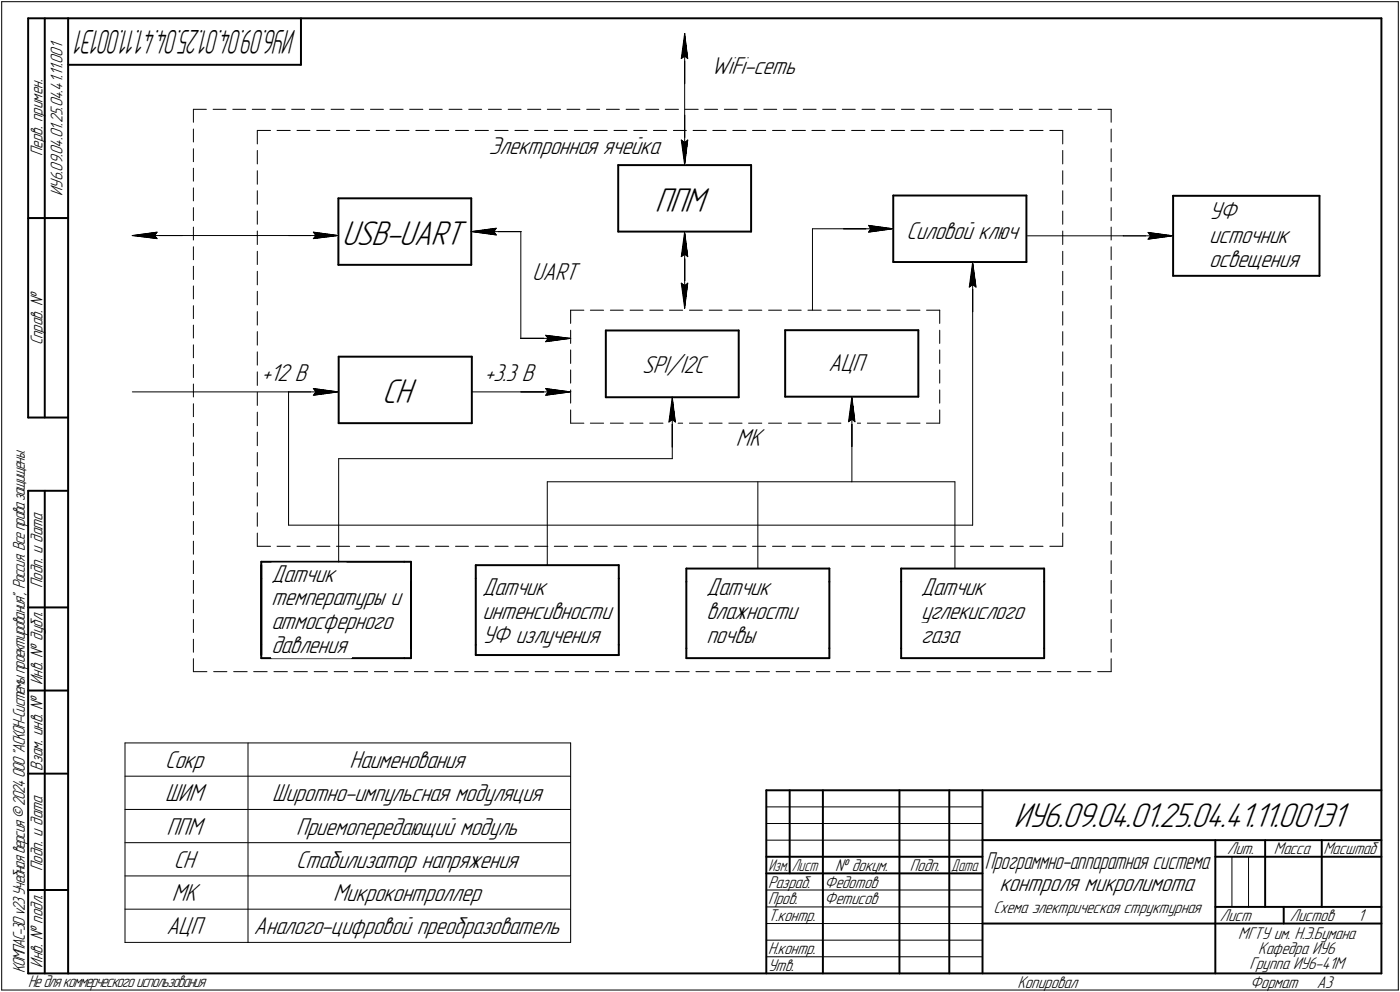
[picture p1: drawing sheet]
<svg xmlns="http://www.w3.org/2000/svg" width="421mm" height="298mm" viewBox="0 0 421 298" stroke-linecap="round" stroke-linejoin="round" font-family="sans-serif">
<defs><g id="words">
<g font-size="10.9">
<text x="196.9" y="63.6">ППМ</text>
<text x="102.8" y="73.6">USB-UART</text>
<text x="114.9" y="121.2">СН</text>
<text x="304.9" y="248.5">ИУ6.09.04.01.25.04.41.11.001Э1</text>
</g>
<text font-size="10.6" x="89.1" y="9" transform="rotate(180 89.1 9)">ИУ6.09.04.01.25.04.41.11.001Э1</text>
<g font-size="7.8">
<text x="213.9" y="22.1">WiFi-сеть</text>
<text x="147.1" y="46.1">Электронная ячейка</text>
<text x="363.7" y="65.9">УФ</text>
<text x="272.7" y="71.7">Силовой ключ</text>
<text x="363.7" y="73.1">источник</text>
<text x="363.7" y="80.2">освещения</text>
<text x="160.1" y="84.1">UART</text>
<text x="193.2" y="112.2">SPI/I2C</text>
<text x="249.2" y="111.3">АЦП</text>
<text x="78.7" y="114.6">+12 В</text>
<text x="145.9" y="114.6">+3.3 В</text>
<text x="221.3" y="134.2">МК</text>
<text x="81.6" y="174.8">Датчик</text>
<text x="145.1" y="178.8">Датчик</text>
<text x="212.4" y="178.8">Датчик</text>
<text x="277" y="178.8">Датчик</text>
<text x="81.6" y="182">температуры и</text>
<text x="145.1" y="186">интенсивности</text>
<text x="212.4" y="186">влажности</text>
<text x="277" y="186">углекислого</text>
<text x="81.6" y="189.1">атмосферного</text>
<text x="81.6" y="196.2">давления</text>
<text x="145.1" y="193.1">УФ излучения</text>
<text x="212.4" y="193.1">почвы</text>
<text x="277" y="193.1">газа</text>
<text x="49.7" y="230.8">Сокр</text>
<text x="105.1" y="230.8">Наименования</text>
<text x="49.7" y="240.8">ШИМ</text>
<text x="81.9" y="240.8">Широтно-импульсная модуляция</text>
<text x="50.1" y="250.8">ППМ</text>
<text x="89.1" y="250.8">Приемопередающий модуль</text>
<text x="52.2" y="260.8">СН</text>
<text x="89.1" y="260.8">Стабилизатор напряжения</text>
<text x="300.6" y="267.8">контроля микролимота</text>
<text x="51.6" y="270.8">МК</text>
<text x="100.2" y="270.8">Микроконтроллер</text>
<text x="50.1" y="280.8">АЦП</text>
<text x="76.4" y="280.8">Аналого-цифровой преобразователь</text>
</g>
<text font-size="7.6" x="296.2" y="261.1">Программно-аппаратная система</text>
<g font-size="5.4">
<text x="12.8" y="46.9" transform="rotate(-90 12.8 46.9)">Перв. примен.</text>
<text x="18.8" y="59" transform="rotate(-90 18.8 59)">ИУ6.09.04.01.25.04.41.11.001</text>
<text x="12.8" y="103.8" transform="rotate(-90 12.8 103.8)">Справ. №</text>
<text x="12.8" y="176.7" transform="rotate(-90 12.8 176.7)">Подп. и дата</text>
<text x="12.8" y="205.8" transform="rotate(-90 12.8 205.8)">Инв. № дубл.</text>
<text x="12.8" y="231.6" transform="rotate(-90 12.8 231.6)">Взам. инв. №</text>
<text x="369.1" y="256.8">Лит.</text>
<text x="383.1" y="256.8">Масса</text>
<text x="398" y="256.8">Масштаб</text>
<text x="12.8" y="261.7" transform="rotate(-90 12.8 261.7)">Подп. и дата</text>
<text x="251.2" y="261.8">№ докум.</text>
<text x="273.6" y="261.8">Подп.</text>
<text x="231" y="266.8">Разраб.</text>
<text x="248" y="266.8">Федотов</text>
<text x="231" y="271.8">Пров.</text>
<text x="248" y="271.8">Фетисов</text>
<text x="298.8" y="274.4">Схема электрическая структурная</text>
<text x="231" y="276.8">Т.контр.</text>
<text x="366.9" y="276.8">Лист</text>
<text x="387.9" y="276.8">Листов</text>
<text x="408.4" y="276.8">1</text>
<text x="231" y="286.8">Н.контр.</text>
<text x="372.4" y="282.3">МГТУ им. Н.Э.Бумана</text>
<text x="378.4" y="286.8">Кафедра ИУ6</text>
<text x="7.5" y="292.5" transform="rotate(-90 7.5 292.5)">КОМПАС-3Dv23Учебнаяверсия©2024ООО&quot;АСКОН-Системыпроектирования&quot;, Россия. Всеправазащищены.</text>
<text x="12.8" y="290.8" transform="rotate(-90 12.8 290.8)">Инв. № подл.</text>
<text x="231" y="291.8">Утв.</text>
<text x="375.7" y="291.3">Группа ИУ6-41М</text>
<text x="8.5" y="296.7">Недлякоммерческогоиспользования</text>
<text x="306" y="296.8">Копировал</text>
<text x="376" y="296.8">Формат</text>
<text x="396" y="296.8">A3</text>
</g>
<g font-size="5.3">
<text x="231.1" y="261.8">Изм.</text>
<text x="238.1" y="261.8">Лист</text>
<text x="286.1" y="261.8">Дата</text>
</g>
</g></defs>
<g fill="none" stroke="#000" stroke-width=".59">
<path d="M8.5 5.5v120zM8.5 5.5h12zM13.5 5.5v120zM20.5 5.5v287zM20.5 5.5h395zM20.5 19.5h70zM90.5 5.5v14zM415.5 5.5v287zM101.8 59.6v20zM101.8 59.6h39.9zM141.7 59.6v20zM185.9 49.6v20z"/>
<path d="M185.9 49.6h40zM225.9 49.6v20zM268.6 58.8v19.9zM268.6 58.8h40.1zM308.7 58.8v19.9zM352.8 58.8v24.1zM352.8 58.8h44zM396.8 58.8v24.1zM8.5 65.5h12zM101.8 79.6h39.9zM185.9 69.6h40zM268.6 78.7h40.1z"/>
<path d="M182.2 99.3v20.1zM182.2 99.3h40zM222.2 99.3v20.1zM236.1 99.2v20zM236.1 99.2h40.1zM276.2 99.2v20zM352.8 82.9h44zM101.9 107.2v20zM101.9 107.2h40zM141.9 107.2v20zM182.2 119.4h40zM236.1 119.2h40.1z"/>
<path d="M8.5 125.5h12zM101.9 127.2h40zM8.5 147.5v145zM8.5 147.5h12zM13.5 147.5v145zM78.6 173.8v20zM78.6 169.8v4zM78.6 168.8h43zM78.6 168.8v29zM121.6 168.8h2zM123.6 174.8v20zM123.6 168.8v29z"/>
<path d="M143.1 173.8v20zM143.1 169.8v4zM143.1 169.8h43zM186.1 173.8v20zM186.1 169.8v4zM206.4 174.8v20zM206.4 170.9v3.9zM206.4 170.9h43zM249.4 174.8v20zM249.4 170.9v3.9zM271 174.8v20zM271 170.9v3.9z"/>
<path d="M271 170.9h43zM314 174.8v20zM314 170.9v3.9zM8.5 182.5h12zM78.6 197.8h43zM78.6 193.8v3zM121.6 197.8h2zM143.1 196.8h43zM143.1 193.8v3zM186.1 193.8v3zM206.4 197.8h43zM206.4 194.8v3z"/>
<path d="M249.4 194.8v3zM271 197.8h43zM271 194.8v3zM314 194.8v3zM8.5 207.5h12zM8.5 232.5h12zM230.5 237.5h185zM230.5 237.5v55zM237.5 237.5v25zM247.5 237.5v55zM270.5 237.5v55zM285.5 237.5v55z"/>
<path d="M295.5 237.5v55zM230.5 257.5h65zM295.5 252.5h120zM365.5 252.5v40zM365.5 257.5h15zM380.5 252.5v20zM380.5 257.5h35zM397.5 252.5v20zM8.5 267.5h12zM230.5 262.5h65zM295.5 277.5h70zM365.5 277.5h50z"/>
<path d="M365.5 272.5h50zM386.1 272.5v5zM8.5 292.5h12zM20.5 292.5h395z"/>
</g>
<g fill="none" stroke="#000" stroke-width=".3">
<path d="M.5 .5v297zM.5 .5h420zM204.9 17.6l1-.8zM205.9 13.6v34.5zM205.9 10.1v15zM205.9 10.1l.9 7.5zM205.9 16.8l.9 .8zM205.9 10.1l-1 7.5zM420.5 .5v297zM58.2 32.9h3.9zM58.2 32.9v3.8zM58.2 38.8v3.9z"/>
<path d="M64.1 32.9h3.9zM70 32.9h3.9zM75.9 32.9h3.9zM77.4 39.2v4.1zM77.4 39.2h4zM81.8 32.9h4zM83.3 39.2h4zM87.7 32.9h3.9zM89.3 39.2h3.9zM93.6 32.9h3.9zM95.2 39.2h4zM99.6 32.9h3.9z"/>
<path d="M101.2 39.2h4zM105.5 32.9h3.9zM107.2 39.2h4zM111.4 32.9h3.9zM113.1 39.2h4zM117.3 32.9h3.9zM119.1 39.2h3.9zM123.2 32.9h4zM125.1 39.2h3.9zM129.1 32.9h3.9zM131 39.2h4zM135 32.9h3.9z"/>
<path d="M137 39.2h3.9zM141 32.9h3.9zM142.9 39.2h4zM146.9 32.9h3.9zM148.8 39.2h4zM152.8 32.9h3.9zM154.9 39.2h3.9zM158.7 32.9h3.9zM160.8 39.2h4zM164.6 32.9h4zM166.7 39.2h4zM170.5 32.9h3.9z"/>
<path d="M172.7 39.2h4zM176.4 32.9h3.9zM178.6 39.2h4zM182.4 32.9h3.9zM184.7 39.2h3.9zM188.3 32.9h3.9zM190.6 39.2h4zM194.2 32.9h3.9zM196.5 39.2h4zM200.1 32.9h3.9zM202.5 39.2h3.9zM205.9 34.6v15z"/>
<path d="M206 32.9h4zM208.4 39.2h4zM211.9 32.9h3.9zM214.4 39.2h4zM217.8 32.9h3.9zM220.4 39.2h4zM223.8 32.9h3.9zM226.3 39.2h4zM229.7 32.9h3.9zM232.3 39.2h3.9zM235.6 32.9h3.9zM238.3 39.2h3.9z"/>
<path d="M241.6 32.9h3.8zM244.2 39.2h4zM247.4 32.9h4zM250.2 39.2h3.9zM253.3 32.9h3.9zM256.1 39.2h4zM259.2 32.9h3.9zM262 39.2h4zM265.2 32.9h3.9zM268.1 39.2h3.9zM271.1 32.9h3.9zM274 39.2h4z"/>
<path d="M277 32.9h3.9zM280 39.2h3.9zM283 32.9h3.9zM285.9 39.2h4zM288.8 32.9h4zM291.8 39.2h4zM294.7 32.9h4zM297.9 39.2h3.9zM300.7 32.9h3.8zM303.8 39.2h4zM306.6 32.9h3.9zM309.7 39.2h4z"/>
<path d="M312.5 32.9h3.9zM315.7 39.2h3.9zM318.4 32.9h3.9zM319.6 39.2v4.1zM324.4 32.9h3.9zM330.2 32.9h4zM334.2 38.8v3.9zM334.2 32.9v3.8zM58.2 44.7v3.9zM58.2 50.5v3.9zM58.2 56.5v3.9zM77.4 45.2v4.1z"/>
<path d="M77.4 51.3v4.1zM77.4 57.3v4.1zM204.9 42.1l1 7.5zM204.9 42.1l1 .7zM205.9 42.8l.9-.7zM206.8 42.1l-.9 7.5zM319.6 45.2v4.1zM319.6 51.3v4.1zM319.6 57.3v4.1zM334.2 56.5v3.9zM334.2 50.5v3.9zM334.2 44.7v3.9z"/>
<path d="M39.8 70.8h62zM39.8 70.8h15zM39.8 70.8l7.4-1zM39.8 70.8l7.4 .9zM46.5 70.8l.7 .9zM47.2 69.8l-.7 1zM58.2 62.4v3.9zM58.2 68.2v3.9zM58.2 74.2v3.9zM77.4 63.4v4zM77.4 69.4v4.1zM77.4 75.5v4z"/>
<path d="M86.8 70.8h15zM94.2 71.7l7.6-.9zM94.2 69.8l.8 1zM94.2 69.8l7.6 1zM95 70.8l-.8 .9zM141.7 69.6h14.9zM141.7 69.6h15zM141.7 69.6l7.6-1zM141.7 69.6l7.6 1zM148.5 69.6l.8 1zM149.3 68.6l-.8 1zM156.6 69.6v32.1z"/>
<path d="M204.9 77.1l1-.7zM205.9 69.6v15zM205.9 77.6v15zM205.9 69.6l.9 7.5zM205.9 76.4l.9 .7zM205.9 69.6l-1 7.5zM244.3 69.6v23.6zM244.3 68.7h24.3zM244.3 68.7v.9zM253.7 68.7h14.9zM261.2 69.8l7.4-1.1zM261.2 67.7l.7 1z"/>
<path d="M261.2 67.7l7.4 1zM261.9 68.7l-.7 1.1zM292.5 78.7v79.1zM292.5 78.7v15zM292.5 78.7l1 7.6zM292.5 78.7l-1 7.6zM309 70.9h28.8zM319.6 63.4v4zM319.6 69.4v4.1zM319.6 75.5v4zM334.2 74.2v3.9zM334.2 68.2v3.9z"/>
<path d="M334.2 62.4v3.9zM337.8 70.9h15zM345.3 71.9l7.5-1zM345.3 69.8l.7 1.1zM345.3 69.8l7.5 1.1zM346 70.9l-.7 1zM58.2 80v4zM58.2 85.9v3.9zM58.2 91.9v3.9zM58.2 97.7v3.9zM77.4 81.5v4.1zM77.4 87.5v4.1z"/>
<path d="M77.4 93.6v4.1zM77.4 99.7v4zM171.6 93.2v4zM171.6 99.2v4zM171.6 93.2h4zM177.5 93.2h4zM183.6 93.2h3.9zM189.5 93.2h3.9zM195.4 93.2h4zM201.3 93.2h4zM204.9 85.1l1 7.5zM204.9 85.1l1 .8z"/>
<path d="M205.9 85.9l.9-.8zM206.8 85.1l-.9 7.5zM207.3 93.2h3.9zM213.3 93.2h3.9zM219.2 93.2h4zM225.1 93.2h4zM231.1 93.2h3.9zM237.1 93.2h3.9zM243 93.2h4zM248.9 93.2h4zM254.8 93.2h4zM260.9 93.2h3.9z"/>
<path d="M266.8 93.2h4zM272.7 93.2h4zM278.6 93.2h4zM282.6 99.2v4zM282.6 93.2v4zM291.5 86.3l1-.8zM292.5 85.5l1 .8zM319.6 81.5v4.1zM319.6 87.5v4.1zM319.6 93.6v4.1zM319.6 99.7v4zM334.2 97.7v3.9z"/>
<path d="M334.2 91.9v3.9zM334.2 85.9v3.9zM334.2 80v4zM39.8 117.8h47zM58.2 103.6v3.9zM58.2 109.6v3.9zM58.2 115.4v3.9zM77.4 105.7v4zM77.4 111.8v4zM77.4 117.9v3.9zM86.8 117.8v40zM86.8 117.8h15z"/>
<path d="M94.2 118.8l7.6-1zM94.2 116.8l.8 1zM94.2 116.8l7.6 1zM95 117.8l-.8 1zM141.9 117.8h29.7zM156.6 101.7h15zM156.6 117.8h15zM164.1 118.8l7.5-1zM164.1 116.8l.7 1zM164.1 116.8l7.5 1zM164.1 102.7l7.5-1zM164.1 100.8l.7 .9z"/>
<path d="M164.1 100.8l7.5 .9zM164.8 117.8l-.7 1zM164.8 101.7l-.7 1zM171.6 105.2v4zM171.6 111.2v3.9zM171.6 117.2v4zM202.2 119.4v18.4zM202.2 119.4v15zM202.2 119.4l.9 7.4zM202.2 119.4l-1 7.4zM256.2 119.2v25.6zM256.2 119.2v15z"/>
<path d="M256.2 119.2l.9 7.5zM256.2 119.2l-1 7.5zM282.6 117.2v4zM282.6 111.2v3.9zM282.6 105.2v4zM319.6 105.7v4zM319.6 111.8v4zM319.6 117.9v3.9zM334.2 115.4v3.9zM334.2 109.6v3.9zM334.2 103.6v3.9zM58.2 121.3v3.9z"/>
<path d="M58.2 127.3v3.8zM58.2 133.1v3.9zM58.2 139v3.9zM77.4 123.9v4zM77.4 129.9v4zM77.4 136v4zM101.9 137.8v31.4zM101.9 137.8h100.3zM171.6 123.2v4zM171.6 127.2h4zM177.5 127.2h4zM183.6 127.2h3.9z"/>
<path d="M189.5 127.2h3.9zM195.4 127.2h4zM201.2 126.8l1-.7zM201.3 127.2h4zM202.2 126.1l.9 .7zM207.3 127.2h3.9zM213.3 127.2h3.9zM219.2 127.2h4zM225.1 127.2h4zM231.1 127.2h3.9zM237.1 127.2h3.9zM243 127.2h4z"/>
<path d="M248.9 127.2h4zM254.8 127.2h4zM255.2 126.7l1-.7zM256.2 126l.9 .7zM260.9 127.2h3.9zM266.8 127.2h4zM272.7 127.2h4zM278.6 127.2h4zM282.6 123.2v4zM319.6 123.9v4zM319.6 129.9v4zM319.6 136v4z"/>
<path d="M334.2 139v3.9zM334.2 133.1v3.9zM334.2 127.3v3.8zM334.2 121.3v3.9zM58.2 144.9v3.9zM58.2 150.8v3.9zM58.2 156.7v3.9zM77.4 142v4zM77.4 148.1v4zM77.4 154.1v4.1zM86.8 157.8h205.7zM164.6 144.8v25z"/>
<path d="M164.6 144.8h91.6zM227.9 144.8v26.1zM256.2 144.8h31zM287.2 144.8v26.1zM319.6 142v4zM319.6 148.1v4zM319.6 154.1v4.1zM334.2 156.7v3.9zM334.2 150.8v3.9zM334.2 144.9v3.9zM58.2 162.6v3.9zM58.2 168.5v3.9z"/>
<path d="M58.2 174.4v3.9zM77.4 160.2v4zM77.4 164.2h4zM83.3 164.2h4zM89.3 164.2h3.9zM95.2 164.2h4zM101.2 164.2h4zM107.2 164.2h4zM113.1 164.2h4zM119.1 164.2h3.9zM125.1 164.2h3.9zM131 164.2h4z"/>
<path d="M137 164.2h3.9zM142.9 164.2h4zM148.8 164.2h4zM154.9 164.2h3.9zM160.8 164.2h4zM166.7 164.2h4zM172.7 164.2h4zM178.6 164.2h4zM184.7 164.2h3.9zM190.6 164.2h4zM196.5 164.2h4zM202.5 164.2h3.9z"/>
<path d="M208.4 164.2h4zM214.4 164.2h4zM220.4 164.2h4zM226.3 164.2h4zM232.3 164.2h3.9zM238.3 164.2h3.9zM244.2 164.2h4zM250.2 164.2h3.9zM256.1 164.2h4zM262 164.2h4zM268.1 164.2h3.9zM274 164.2h4z"/>
<path d="M280 164.2h3.9zM285.9 164.2h4zM291.8 164.2h4zM297.9 164.2h3.9zM303.8 164.2h4zM309.7 164.2h4zM315.7 164.2h3.9zM319.6 160.2v4zM334.2 174.4v3.9zM334.2 168.5v3.9zM334.2 162.6v3.9zM58.2 180.3v3.8z"/>
<path d="M58.2 186.2v3.9zM58.2 192.1v3.9zM58.2 198v3.8zM334.2 198v3.8zM334.2 192.1v3.9zM334.2 186.2v3.9zM334.2 180.3v3.8zM58.2 201.8h4zM64.3 201.8h3.9zM70.3 201.8h4zM76.3 201.8h4zM82.4 201.8h4z"/>
<path d="M88.4 201.8h4.1zM94.5 201.8h4zM100.5 201.8h4.1zM106.5 201.8h4.1zM112.6 201.8h4zM118.6 201.8h4.1zM124.6 201.8h4.1zM130.7 201.8h4zM136.7 201.8h4.1zM142.7 201.8h4.1zM148.8 201.8h4.1zM154.9 201.8h4z"/>
<path d="M161 201.8h3.9zM167 201.8h4zM173 201.8h4zM179.1 201.8h3.9zM185.1 201.8h4zM191.1 201.8h4.1zM197.2 201.8h4.1zM203.2 201.8h4.1zM209.3 201.8h4zM215.3 201.8h4.1zM221.3 201.8h4.1zM227.4 201.8h4z"/>
<path d="M233.4 201.8h4.1zM239.4 201.8h4.1zM245.5 201.8h4.1zM251.5 201.8h4.1zM257.6 201.8h4zM263.7 201.8h4zM269.7 201.8h4zM275.8 201.8h3.9zM281.8 201.8h4zM287.8 201.8h4zM293.9 201.8h4zM299.9 201.8h4.1z"/>
<path d="M305.9 201.8h4.1zM312 201.8h4.1zM318 201.8h4.1zM324.1 201.8h4zM330.1 201.8h4.1zM37.6 223.3h134zM37.6 233.3h134zM37.6 223.3v59.9zM74.6 223.3v59.9zM171.6 223.3v59.9zM37.6 243.2h134zM37.6 253.2h134z"/>
<path d="M230.5 247.5h65zM230.5 252.5h65zM230.5 242.5h65zM370.5 257.5v15zM375.5 257.5v15zM37.6 263.2h134zM37.6 273.2h134zM230.5 267.5h65zM230.5 272.5h65zM230.5 277.5h65zM.5 297.5h420zM37.6 283.2h134z"/>
<path d="M230.5 282.5h65zM230.5 287.5h65z"/>
</g>
<g fill="#fff" stroke="#fff" stroke-width=".3">
<path d="M363.7 60.4h9.6zM363.7 60.5h9.6zM363.7 60.5h9.6zM363.7 60.6h9.6zM363.7 60.7h9.6zM363.7 60.8h9.6zM363.7 60.9h9.6zM363.7 61h9.6zM363.7 61h9.6zM363.7 61.1h9.6zM363.7 61.2h9.6zM363.7 61.3h9.6zM363.7 61.4h9.6zM363.7 61.5h9.6zM363.7 61.6h9.6zM363.7 61.6h9.6zM363.7 61.7h9.6zM363.7 61.8h9.6zM363.7 61.9h9.6zM363.7 62h9.6zM363.7 62.1h9.6zM363.7 62.1h9.6zM363.7 62.2h9.6zM363.7 62.3h9.6zM363.7 62.4h9.6zM363.7 62.5h9.6zM363.7 62.6h9.6zM363.7 62.7h9.6zM363.7 62.7h9.6zM363.7 62.8h9.6zM363.7 62.9h9.6zM363.7 63h9.6zM363.7 63.1h9.6zM363.7 63.2h9.6zM363.7 63.2h9.6zM363.7 63.3h9.6zM363.7 63.4h9.6zM363.7 63.5h9.6zM363.7 63.6h9.6zM363.7 63.7h9.6zM363.7 63.8h9.6zM363.7 63.8h9.6zM363.7 63.9h9.6zM363.7 64h9.6zM363.7 64.1h9.6zM363.7 64.2h9.6zM363.7 64.3h9.6zM363.7 64.3h9.6zM363.7 64.4h9.6zM363.7 64.5h9.6zM363.7 64.6h9.6zM363.7 64.7h9.6zM363.7 64.8h9.6zM363.7 64.9h9.6zM363.7 64.9h9.6zM363.7 65h9.6zM363.7 65.1h9.6zM363.7 65.2h9.6zM363.7 65.3h9.6zM363.7 65.4h9.6zM363.7 65.4h9.6zM363.7 65.5h9.6zM363.7 65.6h9.6zM363.7 65.7h9.6zM363.7 65.8h9.6zM363.7 65.9h9.6zM363.7 66h9.6zM363.7 66h9.6zM363.7 66.1h9.6zM363.7 66.2h9.6zM363.7 66.3h9.6zM363.7 66.4h9.6zM363.7 66.5h9.6zM363.7 66.5h9.6zM363.7 66.6h9.6zM363.7 66.7h9.6zM363.7 66.8h9.6zM363.7 66.9h9.6zM363.7 67h9.6zM363.7 67.1h9.6zM363.7 67.1h9.6zM363.7 67.2h9.6zM363.7 67.3h9.6zM363.7 67.4h9.6z"/>
<path d="M363.7 67.5h27.4zM363.7 67.6h27.4zM363.7 67.6h27.4zM363.7 67.7h27.4zM363.7 67.8h27.4zM363.7 67.9h27.4zM363.7 68h27.4zM363.7 68.1h27.4zM363.7 68.2h27.4zM363.7 68.2h27.4zM363.7 68.3h27.4zM363.7 68.4h27.4zM363.7 68.5h27.4zM363.7 68.6h27.4zM363.7 68.7h27.4zM363.7 68.7h27.4zM363.7 68.8h27.4zM363.7 68.9h27.4zM363.7 69h27.4zM363.7 69.1h27.4zM363.7 69.2h27.4zM363.7 69.3h27.4zM363.7 69.3h27.4zM363.7 69.4h27.4zM363.7 69.5h27.4zM363.7 69.6h27.4zM363.7 69.7h27.4zM363.7 69.8h27.4zM363.7 69.8h27.4zM363.7 69.9h27.4zM363.7 70h27.4zM363.7 70.1h27.4zM363.7 70.2h27.4zM363.7 70.3h27.4zM363.7 70.4h27.4zM363.7 70.4h27.4zM363.7 70.5h27.4zM363.7 70.6h27.4zM363.7 70.7h27.4zM363.7 70.8h27.4zM363.7 70.9h27.4zM363.7 71h27.4zM363.7 71h27.4zM363.7 71.1h27.4zM363.7 71.2h27.4zM363.7 71.3h27.4zM363.7 71.4h27.4zM363.7 71.5h27.4zM363.7 71.5h27.4zM363.7 71.6h27.4zM363.7 71.7h27.4zM363.7 71.8h27.4zM363.7 71.9h27.4zM363.7 72h27.4zM363.7 72.1h27.4zM363.7 72.1h27.4zM363.7 72.2h27.4zM363.7 72.3h27.4zM363.7 72.4h27.4zM363.7 72.5h27.4zM363.7 72.6h27.4zM363.7 72.6h27.4zM363.7 72.7h27.4zM363.7 72.8h27.4zM363.7 72.9h27.4zM363.7 73h27.4zM363.7 73.1h27.4zM363.7 73.2h27.4zM363.7 73.2h27.4zM363.7 73.3h27.4zM363.7 73.4h27.4zM363.7 73.5h27.4zM363.7 73.6h27.4zM363.7 73.7h27.4zM363.7 73.7h27.4zM363.7 73.8h27.4zM363.7 73.9h27.4zM363.7 74h27.4zM363.7 74.1h27.4zM363.7 74.2h27.4zM363.7 74.3h27.4zM363.7 74.3h27.4zM363.7 74.4h27.4zM363.7 74.5h27.4z"/>
<path d="M363.7 74.6h28.3zM363.7 74.7h28.3zM363.7 74.8h28.3zM363.7 74.8h28.3zM363.7 74.9h28.3zM363.7 75h28.3zM363.7 75.1h28.3zM363.7 75.2h28.3zM363.7 75.3h28.3zM363.7 75.4h28.3zM363.7 75.4h28.3zM363.7 75.5h28.3zM363.7 75.6h28.3zM363.7 75.7h28.3zM363.7 75.8h28.3zM363.7 75.9h28.3zM363.7 75.9h28.3zM363.7 76h28.3zM363.7 76.1h28.3zM363.7 76.2h28.3zM363.7 76.3h28.3zM363.7 76.4h28.3zM363.7 76.5h28.3zM363.7 76.5h28.3zM363.7 76.6h28.3zM363.7 76.7h28.3zM363.7 76.8h28.3zM363.7 76.9h28.3zM363.7 77h28.3zM363.7 77h28.3zM363.7 77.1h28.3zM363.7 77.2h28.3zM363.7 77.3h28.3zM363.7 77.4h28.3zM363.7 77.5h28.3zM363.7 77.6h28.3zM363.7 77.6h28.3zM363.7 77.7h28.3zM363.7 77.8h28.3zM363.7 77.9h28.3zM363.7 78h28.3zM363.7 78.1h28.3zM363.7 78.1h28.3zM363.7 78.2h28.3zM363.7 78.3h28.3zM363.7 78.4h28.3zM363.7 78.5h28.3zM363.7 78.6h28.3zM363.7 78.7h28.3zM363.7 78.7h28.3zM363.7 78.8h28.3zM363.7 78.9h28.3zM363.7 79h28.3zM363.7 79.1h28.3zM363.7 79.2h28.3zM363.7 79.2h28.3zM363.7 79.3h28.3zM363.7 79.4h28.3zM363.7 79.5h28.3zM363.7 79.6h28.3zM363.7 79.7h28.3zM363.7 79.8h28.3zM363.7 79.8h28.3zM363.7 79.9h28.3zM363.7 80h28.3zM363.7 80.1h28.3zM363.7 80.2h28.3zM363.7 80.3h28.3zM363.7 80.3h28.3zM363.7 80.4h28.3zM363.7 80.5h28.3zM363.7 80.6h28.3zM363.7 80.7h28.3zM363.7 80.8h28.3zM363.7 80.9h28.3zM363.7 80.9h28.3zM363.7 81h28.3zM363.7 81.1h28.3zM363.7 81.2h28.3zM363.7 81.3h28.3zM363.7 81.4h28.3zM363.7 81.4h28.3zM363.7 81.5h28.3zM363.7 81.6h28.3zM363.7 81.7h28.3z"/>
<path d="M196.9 55.8h17zM196.9 55.9h17zM196.9 56h17zM196.9 56h17zM196.9 56.1h17zM196.9 56.2h17zM196.9 56.3h17zM196.9 56.4h17zM196.9 56.5h17zM196.9 56.6h17zM196.9 56.6h17zM196.9 56.7h17zM196.9 56.8h17zM196.9 56.9h17zM196.9 57h17zM196.9 57.1h17zM196.9 57.1h17zM196.9 57.2h17zM196.9 57.3h17zM196.9 57.4h17zM196.9 57.5h17zM196.9 57.6h17zM196.9 57.7h17zM196.9 57.7h17zM196.9 57.8h17zM196.9 57.9h17zM196.9 58h17zM196.9 58.1h17zM196.9 58.2h17zM196.9 58.3h17zM196.9 58.3h17zM196.9 58.4h17zM196.9 58.5h17zM196.9 58.6h17zM196.9 58.7h17zM196.9 58.8h17zM196.9 58.8h17zM196.9 58.9h17zM196.9 59h17zM196.9 59.1h17zM196.9 59.2h17zM196.9 59.3h17zM196.9 59.4h17zM196.9 59.4h17zM196.9 59.5h17zM196.9 59.6h17zM196.9 59.7h17zM196.9 59.8h17zM196.9 59.9h17zM196.9 59.9h17zM196.9 60h17zM196.9 60.1h17zM196.9 60.2h17zM196.9 60.3h17zM196.9 60.4h17zM196.9 60.5h17zM196.9 60.5h17zM196.9 60.6h17zM196.9 60.7h17zM196.9 60.8h17zM196.9 60.9h17zM196.9 61h17zM196.9 61h17zM196.9 61.1h17zM196.9 61.2h17zM196.9 61.3h17zM196.9 61.4h17zM196.9 61.5h17zM196.9 61.6h17zM196.9 61.6h17zM196.9 61.7h17zM196.9 61.8h17zM196.9 61.9h17zM196.9 62h17zM196.9 62.1h17zM196.9 62.1h17zM196.9 62.2h17zM196.9 62.3h17zM196.9 62.4h17zM196.9 62.5h17zM196.9 62.6h17zM196.9 62.7h17zM196.9 62.7h17zM196.9 62.8h17zM196.9 62.9h17zM196.9 63h17zM196.9 63.1h17zM196.9 63.2h17zM196.9 63.2h17zM196.9 63.3h17zM196.9 63.4h17zM196.9 63.5h17zM196.9 63.6h17zM196.9 63.7h17zM196.9 63.8h17zM196.9 63.8h17zM196.9 63.9h17zM196.9 64h17zM196.9 64.1h17zM196.9 64.2h17zM196.9 64.3h17zM196.9 64.3h17zM196.9 64.4h17zM196.9 64.5h17zM196.9 64.6h17zM196.9 64.7h17zM196.9 64.8h17zM196.9 64.9h17zM196.9 64.9h17zM196.9 65h17zM196.9 65.1h17zM196.9 65.2h17zM196.9 65.3h17zM196.9 65.4h17zM196.9 65.4h17zM196.9 65.5h17zM196.9 65.6h17zM196.9 65.7h17z"/>
<path d="M204.3 41.6h3.1zM204.4 41.7h3zM204.4 41.7h3zM204.4 41.8h3zM204.4 41.9h3zM204.4 42h3zM204.4 42.1h3zM204.4 42.2h3zM204.5 42.2h2.8zM204.5 42.3h2.8zM204.5 42.4h2.8zM204.5 42.5h2.8zM204.5 42.6h2.8zM204.5 42.7h2.8zM204.5 42.8h2.8zM204.6 42.8h2.7zM204.6 42.9h2.7zM204.6 43h2.7zM204.6 43.1h2.7zM204.6 43.2h2.7zM204.6 43.3h2.7zM204.6 43.3h2.7zM204.6 43.4h2.7zM204.6 43.5h2.6zM204.6 43.6h2.6zM204.6 43.7h2.6zM204.6 43.8h2.6zM204.6 43.9h2.6zM204.6 43.9h2.6zM204.6 44h2.6zM204.7 44.1h2.4zM204.7 44.2h2.4zM204.7 44.3h2.4zM204.7 44.4h2.4zM204.7 44.4h2.4zM204.7 44.5h2.4zM204.7 44.6h2.4zM204.7 44.7h2.3zM204.8 44.8h2.2zM204.8 44.9h2.2zM204.8 45h2.2zM204.8 45h2.2zM204.8 45.1h2.2zM204.8 45.2h2.2zM204.8 45.3h2.2zM204.9 45.4h2zM204.9 45.5h2zM204.9 45.6h2zM204.9 45.6h2zM204.9 45.7h2zM204.9 45.8h2zM204.9 45.9h2zM205 46h1.8zM205 46.1h1.8zM205 46.1h1.8zM205 46.2h1.8zM205 46.3h1.8zM205 46.4h1.8zM205 46.5h1.8zM205 46.6h1.8zM205.1 46.7h1.7zM205.1 46.7h1.7zM205.1 46.8h1.7zM205.1 46.9h1.7zM205.1 47h1.7zM205.1 47.1h1.7zM205.1 47.2h1.7zM205.1 47.2h1.6zM205.1 47.3h1.6zM205.1 47.4h1.6zM205.1 47.5h1.6zM205.1 47.6h1.6zM205.1 47.7h1.6zM205.1 47.8h1.6zM205.1 47.8h1.5zM205.2 47.9h1.4zM205.2 48h1.4zM205.3 48.1h1.2zM205.3 48.2h1.2zM205.4 48.3h1.1zM205.4 48.3h1zM205.4 48.4h1zM205.5 48.5h.8zM205.5 48.6h.8zM205.6 48.7h.7zM205.6 48.8h.6zM205.7 48.9h.5zM205.7 48.9h.5zM205.7 49h.5zM205.7 49.1h.5zM205.7 49.2h.4zM205.8 49.3h.3zM205.8 49.4h.3z"/>
<path d="M205.8 10.3h.3zM205.8 10.4h.3zM205.7 10.5h.4zM205.7 10.6h.5zM205.7 10.7h.5zM205.7 10.8h.5zM205.7 10.8h.5zM205.6 10.9h.6zM205.6 11h.7zM205.5 11.1h.8zM205.5 11.2h.8zM205.4 11.3h1zM205.4 11.3h1zM205.4 11.4h1.1zM205.3 11.5h1.2zM205.3 11.6h1.2zM205.2 11.7h1.4zM205.2 11.8h1.4zM205.1 11.9h1.5zM205.1 11.9h1.6zM205.1 12h1.6zM205.1 12.1h1.6zM205.1 12.2h1.6zM205.1 12.3h1.6zM205.1 12.4h1.6zM205.1 12.4h1.6zM205.1 12.5h1.7zM205.1 12.6h1.7zM205.1 12.7h1.7zM205.1 12.8h1.7zM205.1 12.9h1.7zM205.1 13h1.7zM205.1 13h1.7zM205 13.1h1.8zM205 13.2h1.8zM205 13.3h1.8zM205 13.4h1.8zM205 13.5h1.8zM205 13.5h1.8zM205 13.6h1.8zM205 13.7h1.8zM204.9 13.8h2zM204.9 13.9h2zM204.9 14h2zM204.9 14.1h2zM204.9 14.1h2zM204.9 14.2h2zM204.9 14.3h2zM204.8 14.4h2.2zM204.8 14.5h2.2zM204.8 14.6h2.2zM204.8 14.6h2.2zM204.8 14.7h2.2zM204.8 14.8h2.2zM204.8 14.9h2.2zM204.7 15h2.3zM204.7 15.1h2.4zM204.7 15.2h2.4zM204.7 15.2h2.4zM204.7 15.3h2.4zM204.7 15.4h2.4zM204.7 15.5h2.4zM204.7 15.6h2.4zM204.6 15.7h2.6zM204.6 15.7h2.6zM204.6 15.8h2.6zM204.6 15.9h2.6zM204.6 16h2.6zM204.6 16.1h2.6zM204.6 16.2h2.6zM204.6 16.3h2.7zM204.6 16.3h2.7zM204.6 16.4h2.7zM204.6 16.5h2.7zM204.6 16.6h2.7zM204.6 16.7h2.7zM204.6 16.8h2.7zM204.6 16.8h2.7zM204.5 16.9h2.8zM204.5 17h2.8zM204.5 17.1h2.8zM204.5 17.2h2.8zM204.5 17.3h2.8zM204.5 17.4h2.8zM204.5 17.4h2.8zM204.4 17.5h3zM204.4 17.6h3zM204.4 17.7h3zM204.4 17.8h3zM204.4 17.9h3zM204.4 17.9h3zM204.4 18h3z"/>
<path d="M213.9 16.5h26.8zM213.9 16.6h26.8zM213.9 16.7h26.8zM213.9 16.8h26.8zM213.9 16.8h26.8zM213.9 16.9h26.8zM213.9 17h26.8zM213.9 17.1h26.8zM213.9 17.2h26.8zM213.9 17.3h26.8zM213.9 17.4h26.8zM213.9 17.4h26.8zM213.9 17.5h26.8zM213.9 17.6h26.8zM213.9 17.7h26.8zM213.9 17.8h26.8zM213.9 17.9h26.8zM213.9 17.9h26.8zM213.9 18h26.8zM213.9 18.1h26.8zM213.9 18.2h26.8zM213.9 18.3h26.8zM213.9 18.4h26.8zM213.9 18.5h26.8zM213.9 18.5h26.8zM213.9 18.6h26.8zM213.9 18.7h26.8zM213.9 18.8h26.8zM213.9 18.9h26.8zM213.9 19h26.8zM213.9 19h26.8zM213.9 19.1h26.8zM213.9 19.2h26.8zM213.9 19.3h26.8zM213.9 19.4h26.8zM213.9 19.5h26.8zM213.9 19.6h26.8zM213.9 19.6h26.8zM213.9 19.7h26.8zM213.9 19.8h26.8zM213.9 19.9h26.8zM213.9 20h26.8zM213.9 20.1h26.8zM213.9 20.2h26.8zM213.9 20.2h26.8zM213.9 20.3h26.8zM213.9 20.4h26.8zM213.9 20.5h26.8zM213.9 20.6h26.8zM213.9 20.7h26.8zM213.9 20.7h26.8zM213.9 20.8h26.8zM213.9 20.9h26.8zM213.9 21h26.8zM213.9 21.1h26.8zM213.9 21.2h26.8zM213.9 21.3h26.8zM213.9 21.3h26.8zM213.9 21.4h26.8zM213.9 21.5h26.8zM213.9 21.6h26.8zM213.9 21.7h26.8zM213.9 21.8h26.8zM213.9 21.8h26.8zM213.9 21.9h26.8zM213.9 22h26.8zM213.9 22.1h26.8zM213.9 22.2h26.8zM213.9 22.3h26.8zM213.9 22.4h26.8zM213.9 22.4h26.8zM213.9 22.5h26.8zM213.9 22.6h26.8zM213.9 22.7h26.8zM213.9 22.8h26.8zM213.9 22.9h26.8zM213.9 22.9h26.8zM213.9 23h26.8zM213.9 23.1h26.8zM213.9 23.2h26.8zM213.9 23.3h26.8zM213.9 23.4h26.8zM213.9 23.5h26.8zM213.9 23.5h26.8z"/>
<path d="M272.6 66.1h35zM272.6 66.2h35zM272.6 66.3h35zM272.6 66.4h35zM272.6 66.5h35zM272.6 66.5h35zM272.6 66.6h35zM272.6 66.7h35zM272.6 66.8h35zM272.6 66.9h35zM272.6 67h35zM272.6 67.1h35zM272.6 67.1h35zM272.6 67.2h35zM272.6 67.3h35zM272.6 67.4h35zM272.6 67.5h35zM272.6 67.6h35zM272.6 67.6h35zM272.6 67.7h35zM272.6 67.8h35zM272.6 67.9h35zM272.6 68h35zM272.6 68.1h35zM272.6 68.2h35zM272.6 68.2h35zM272.6 68.3h35zM272.6 68.4h35zM272.6 68.5h35zM272.6 68.6h35zM272.6 68.7h35zM272.6 68.7h35zM272.6 68.8h35zM272.6 68.9h35zM272.6 69h35zM272.6 69.1h35zM272.6 69.2h35zM272.6 69.3h35zM272.6 69.3h35zM272.6 69.4h35zM272.6 69.5h35zM272.6 69.6h35zM272.6 69.7h35zM272.6 69.8h35zM272.6 69.8h35zM272.6 69.9h35zM272.6 70h35zM272.6 70.1h35zM272.6 70.2h35zM272.6 70.3h35zM272.6 70.4h35zM272.6 70.4h35zM272.6 70.5h35zM272.6 70.6h35zM272.6 70.7h35zM272.6 70.8h35zM272.6 70.9h35zM272.6 71h35zM272.6 71h35zM272.6 71.1h35zM272.6 71.2h35zM272.6 71.3h35zM272.6 71.4h35zM272.6 71.5h35zM272.6 71.5h35zM272.6 71.6h35zM272.6 71.7h35zM272.6 71.8h35zM272.6 71.9h35zM272.6 72h35zM272.6 72.1h35zM272.6 72.1h35zM272.6 72.2h35zM272.6 72.3h35zM272.6 72.4h35zM272.6 72.5h35zM272.6 72.6h35zM272.6 72.6h35zM272.6 72.7h35zM272.6 72.8h35zM272.6 72.9h35zM272.6 73h35zM272.6 73.1h35zM272.6 73.2h35zM272.6 73.2h35z"/>
<path d="M344.8 69.4h.7zM344.8 69.5h1.4zM344.8 69.6h2.1zM344.8 69.7h2.8zM344.8 69.8h3.5zM344.8 69.8h4.2zM344.8 69.9h4.9zM344.8 70h5.6zM344.8 70.1h6.2zM344.8 70.2h6.5zM344.8 70.3h6.7zM344.8 70.4h6.8zM344.8 70.4h7.1zM344.8 70.5h7.2zM344.8 70.6h7.4zM344.8 70.7h7.7zM344.8 70.8h7.8zM344.8 70.9h8zM344.8 71h7.8zM344.8 71h7.7zM344.8 71.1h7.4zM344.8 71.2h7.2zM344.8 71.3h7.1zM344.8 71.4h6.8zM344.8 71.5h6.7zM344.8 71.5h6.5zM344.8 71.6h6.2zM344.8 71.7h5.6zM344.8 71.8h5zM344.8 71.9h4.4zM344.8 72h3.8zM344.8 72.1h3.1zM344.8 72.1h2.5zM344.8 72.2h1.9zM344.8 72.3h1.2zM344.8 72.4h.6z"/>
<path d="M102.8 65.8h38.1zM102.8 65.9h38.1zM102.8 66h38.1zM102.8 66h38.1zM102.8 66.1h38.1zM102.8 66.2h38.1zM102.8 66.3h38.1zM102.8 66.4h38.1zM102.8 66.5h38.1zM102.8 66.5h38.1zM102.8 66.6h38.1zM102.8 66.7h38.1zM102.8 66.8h38.1zM102.8 66.9h38.1zM102.8 67h38.1zM102.8 67.1h38.1zM102.8 67.1h38.1zM102.8 67.2h38.1zM102.8 67.3h38.1zM102.8 67.4h38.1zM102.8 67.5h38.1zM102.8 67.6h38.1zM102.8 67.6h38.1zM102.8 67.7h38.1zM102.8 67.8h38.1zM102.8 67.9h38.1zM102.8 68h38.1zM102.8 68.1h38.1zM102.8 68.2h38.1zM102.8 68.2h38.1zM102.8 68.3h38.1zM102.8 68.4h38.1zM102.8 68.5h38.1zM102.8 68.6h38.1zM102.8 68.7h38.1zM102.8 68.7h38.1zM102.8 68.8h38.1zM102.8 68.9h38.1zM102.8 69h38.1zM102.8 69.1h38.1zM102.8 69.2h38.1zM102.8 69.3h38.1zM102.8 69.3h38.1zM102.8 69.4h38.1zM102.8 69.5h38.1zM102.8 69.6h38.1zM102.8 69.7h38.1zM102.8 69.8h38.1zM102.8 69.8h38.1zM102.8 69.9h38.1zM102.8 70h38.1zM102.8 70.1h38.1zM102.8 70.2h38.1zM102.8 70.3h38.1zM102.8 70.4h38.1zM102.8 70.4h38.1zM102.8 70.5h38.1zM102.8 70.6h38.1zM102.8 70.7h38.1zM102.8 70.8h38.1zM102.8 70.9h38.1zM102.8 71h38.1zM102.8 71h38.1zM102.8 71.1h38.1zM102.8 71.2h38.1zM102.8 71.3h38.1zM102.8 71.4h38.1zM102.8 71.5h38.1zM102.8 71.5h38.1zM102.8 71.6h38.1zM102.8 71.7h38.1zM102.8 71.8h38.1zM102.8 71.9h38.1zM102.8 72h38.1zM102.8 72.1h38.1zM102.8 72.1h38.1zM102.8 72.2h38.1zM102.8 72.3h38.1zM102.8 72.4h38.1zM102.8 72.5h38.1zM102.8 72.6h38.1zM102.8 72.6h38.1zM102.8 72.7h38.1zM102.8 72.8h38.1zM102.8 72.9h38.1zM102.8 73h38.1zM102.8 73.1h38.1zM102.8 73.2h38.1zM102.8 73.2h38.1zM102.8 73.3h38.1zM102.8 73.4h38.1zM102.8 73.5h38.1zM102.8 73.6h38.1zM102.8 73.7h38.1zM102.8 73.7h38.1zM102.8 73.8h38.1zM102.8 73.9h38.1zM102.8 74h38.1zM102.8 74.1h38.1zM102.8 74.2h38.1zM102.8 74.3h38.1zM102.8 74.3h38.1zM102.8 74.4h38.1zM102.8 74.5h38.1zM102.8 74.6h38.1zM102.8 74.7h38.1zM102.8 74.8h38.1zM102.8 74.8h38.1zM102.8 74.9h38.1zM102.8 75h38.1zM102.8 75.1h38.1zM102.8 75.2h38.1zM102.8 75.3h38.1zM102.8 75.4h38.1zM102.8 75.4h38.1zM102.8 75.5h38.1zM102.8 75.6h38.1zM102.8 75.7h38.1z"/>
<path d="M114.9 113.4h10.8zM114.9 113.5h10.8zM114.9 113.5h10.8zM114.9 113.6h10.8zM114.9 113.7h10.8zM114.9 113.8h10.8zM114.9 113.9h10.8zM114.9 114h10.8zM114.9 114h10.8zM114.9 114.1h10.8zM114.9 114.2h10.8zM114.9 114.3h10.8zM114.9 114.4h10.8zM114.9 114.5h10.8zM114.9 114.6h10.8zM114.9 114.6h10.8zM114.9 114.7h10.8zM114.9 114.8h10.8zM114.9 114.9h10.8zM114.9 115h10.8zM114.9 115.1h10.8zM114.9 115.1h10.8zM114.9 115.2h10.8zM114.9 115.3h10.8zM114.9 115.4h10.8zM114.9 115.5h10.8zM114.9 115.6h10.8zM114.9 115.7h10.8zM114.9 115.7h10.8zM114.9 115.8h10.8zM114.9 115.9h10.8zM114.9 116h10.8zM114.9 116.1h10.8zM114.9 116.2h10.8zM114.9 116.2h10.8zM114.9 116.3h10.8zM114.9 116.4h10.8zM114.9 116.5h10.8zM114.9 116.6h10.8zM114.9 116.7h10.8zM114.9 116.8h10.8zM114.9 116.8h10.8zM114.9 116.9h10.8zM114.9 117h10.8zM114.9 117.1h10.8zM114.9 117.2h10.8zM114.9 117.3h10.8zM114.9 117.3h10.8zM114.9 117.4h10.8zM114.9 117.5h10.8zM114.9 117.6h10.8zM114.9 117.7h10.8zM114.9 117.8h10.8zM114.9 117.9h10.8zM114.9 117.9h10.8zM114.9 118h10.8zM114.9 118.1h10.8zM114.9 118.2h10.8zM114.9 118.3h10.8zM114.9 118.4h10.8zM114.9 118.4h10.8zM114.9 118.5h10.8zM114.9 118.6h10.8zM114.9 118.7h10.8zM114.9 118.8h10.8zM114.9 118.9h10.8zM114.9 119h10.8zM114.9 119h10.8zM114.9 119.1h10.8zM114.9 119.2h10.8zM114.9 119.3h10.8zM114.9 119.4h10.8zM114.9 119.5h10.8zM114.9 119.5h10.8zM114.9 119.6h10.8zM114.9 119.7h10.8zM114.9 119.8h10.8zM114.9 119.9h10.8zM114.9 120h10.8zM114.9 120.1h10.8zM114.9 120.1h10.8zM114.9 120.2h10.8zM114.9 120.3h10.8zM114.9 120.4h10.8zM114.9 120.5h10.8zM114.9 120.6h10.8zM114.9 120.6h10.8zM114.9 120.7h10.8zM114.9 120.8h10.8zM114.9 120.9h10.8zM114.9 121h10.8zM114.9 121.1h10.8zM114.9 121.2h10.8zM114.9 121.2h10.8zM114.9 121.3h10.8zM114.9 121.4h10.8zM114.9 121.5h10.8zM114.9 121.6h10.8zM114.9 121.7h10.8zM114.9 121.8h10.8zM114.9 121.8h10.8zM114.9 121.9h10.8zM114.9 122h10.8zM114.9 122.1h10.8zM114.9 122.2h10.8zM114.9 122.3h10.8zM114.9 122.3h10.8zM114.9 122.4h10.8zM114.9 122.5h10.8zM114.9 122.6h10.8zM114.9 122.7h10.8zM114.9 122.8h10.8zM114.9 122.9h10.8zM114.9 122.9h10.8zM114.9 123h10.8zM114.9 123.1h10.8zM114.9 123.2h10.8zM114.9 123.3h10.8z"/>
<path d="M145 173.2h22.6zM145 173.3h22.6zM145 173.4h22.6zM145 173.5h22.6zM145 173.6h22.6zM145 173.7h22.6zM145 173.7h22.6zM145 173.8h22.6zM145 173.9h22.6zM145 174h22.6zM145 174.1h22.6zM145 174.2h22.6zM145 174.2h22.6zM145 174.3h22.6zM145 174.4h22.6zM145 174.5h22.6zM145 174.6h22.6zM145 174.7h22.6zM145 174.8h22.6zM145 174.8h22.6zM145 174.9h22.6zM145 175h22.6zM145 175.1h22.6zM145 175.2h22.6zM145 175.3h22.6zM145 175.3h22.6zM145 175.4h22.6zM145 175.5h22.6zM145 175.6h22.6zM145 175.7h22.6zM145 175.8h22.6zM145 175.9h22.6zM145 175.9h22.6zM145 176h22.6zM145 176.1h22.6zM145 176.2h22.6zM145 176.3h22.6zM145 176.4h22.6zM145 176.4h22.6zM145 176.5h22.6zM145 176.6h22.6zM145 176.7h22.6zM145 176.8h22.6zM145 176.9h22.6zM145 177h22.6zM145 177h22.6zM145 177.1h22.6zM145 177.2h22.6zM145 177.3h22.6zM145 177.4h22.6zM145 177.5h22.6zM145 177.5h22.6zM145 177.6h22.6zM145 177.7h22.6zM145 177.8h22.6zM145 177.9h22.6zM145 178h22.6zM145 178.1h22.6zM145 178.1h22.6zM145 178.2h22.6zM145 178.3h22.6zM145 178.4h22.6zM145 178.5h22.6zM145 178.6h22.6zM145 178.6h22.6zM145 178.7h22.6zM145 178.8h22.6zM145 178.9h22.6zM145 179h22.6zM145 179.1h22.6zM145 179.2h22.6zM145 179.2h22.6zM145 179.3h22.6zM145 179.4h22.6zM145 179.5h22.6zM145 179.6h22.6zM145 179.7h22.6zM145 179.7h22.6zM145 179.8h22.6zM145 179.9h22.6zM145 180h22.6zM145 180.1h22.6zM145 180.2h22.6zM145 180.3h22.6z"/>
<path d="M145 180.3h40.4zM145 180.4h40.4zM145 180.5h40.4zM145 180.6h40.4zM145 180.7h40.4zM145 180.8h40.4zM145 180.8h40.4zM145 180.9h40.4zM145 181h40.4zM145 181.1h40.4zM145 181.2h40.4zM145 181.3h40.4zM145 181.4h40.4zM145 181.4h40.4zM145 181.5h40.4zM145 181.6h40.4zM145 181.7h40.4zM145 181.8h40.4zM145 181.9h40.4zM145 181.9h40.4zM145 182h40.4zM145 182.1h40.4zM145 182.2h40.4zM145 182.3h40.4zM145 182.4h40.4zM145 182.5h40.4zM145 182.5h40.4zM145 182.6h40.4zM145 182.7h40.4zM145 182.8h40.4zM145 182.9h40.4zM145 183h40.4zM145 183h40.4zM145 183.1h40.4zM145 183.2h40.4zM145 183.3h40.4zM145 183.4h40.4zM145 183.5h40.4zM145 183.6h40.4zM145 183.6h40.4zM145 183.7h40.4zM145 183.8h40.4zM145 183.9h40.4zM145 184h40.4zM145 184.1h40.4zM145 184.1h40.4zM145 184.2h40.4zM145 184.3h40.4zM145 184.4h40.4zM145 184.5h40.4zM145 184.6h40.4zM145 184.7h40.4zM145 184.7h40.4zM145 184.8h40.4zM145 184.9h40.4zM145 185h40.4zM145 185.1h40.4zM145 185.2h40.4zM145 185.3h40.4zM145 185.3h40.4zM145 185.4h40.4zM145 185.5h40.4zM145 185.6h40.4zM145 185.7h40.4zM145 185.8h40.4zM145 185.8h40.4zM145 185.9h40.4zM145 186h40.4zM145 186.1h40.4zM145 186.2h40.4zM145 186.3h40.4zM145 186.4h40.4zM145 186.4h40.4zM145 186.5h40.4zM145 186.6h40.4zM145 186.7h40.4zM145 186.8h40.4zM145 186.9h40.4zM145 186.9h40.4zM145 187h40.4zM145 187.1h40.4zM145 187.2h40.4zM145 187.3h40.4zM145 187.4h40.4z"/>
<path d="M145 187.5h36.7zM145 187.5h36.7zM145 187.6h36.7zM145 187.7h36.7zM145 187.8h36.7zM145 187.9h36.7zM145 188h36.7zM145 188h36.7zM145 188.1h36.7zM145 188.2h36.7zM145 188.3h36.7zM145 188.4h36.7zM145 188.5h36.7zM145 188.6h36.7zM145 188.6h36.7zM145 188.7h36.7zM145 188.8h36.7zM145 188.9h36.7zM145 189h36.7zM145 189.1h36.7zM145 189.1h36.7zM145 189.2h36.7zM145 189.3h36.7zM145 189.4h36.7zM145 189.5h36.7zM145 189.6h36.7zM145 189.7h36.7zM145 189.7h36.7zM145 189.8h36.7zM145 189.9h36.7zM145 190h36.7zM145 190.1h36.7zM145 190.2h36.7zM145 190.2h36.7zM145 190.3h36.7zM145 190.4h36.7zM145 190.5h36.7zM145 190.6h36.7zM145 190.7h36.7zM145 190.8h36.7zM145 190.8h36.7zM145 190.9h36.7zM145 191h36.7zM145 191.1h36.7zM145 191.2h36.7zM145 191.3h36.7zM145 191.3h36.7zM145 191.4h36.7zM145 191.5h36.7zM145 191.6h36.7zM145 191.7h36.7zM145 191.8h36.7zM145 191.9h36.7zM145 191.9h36.7zM145 192h36.7zM145 192.1h36.7zM145 192.2h36.7zM145 192.3h36.7zM145 192.4h36.7zM145 192.4h36.7zM145 192.5h36.7zM145 192.6h36.7zM145 192.7h36.7zM145 192.8h36.7zM145 192.9h36.7zM145 193h36.7zM145 193h36.7zM145 193.1h36.7zM145 193.2h36.7zM145 193.3h36.7zM145 193.4h36.7zM145 193.5h36.7zM145 193.5h36.7zM145 193.6h36.7zM145 193.7h36.7zM145 193.8h36.7zM145 193.9h36.7zM145 194h36.7zM145 194.1h36.7zM145 194.1h36.7zM145 194.2h36.7zM145 194.3h36.7zM145 194.4h36.7zM145 194.5h36.7zM145 194.6h36.7z"/>
<path d="M81.6 169.2h22.6zM81.6 169.3h22.6zM81.6 169.4h22.6zM81.6 169.5h22.6zM81.6 169.6h22.6zM81.6 169.7h22.6zM81.6 169.8h22.6zM81.6 169.8h22.6zM81.6 169.9h22.6zM81.6 170h22.6zM81.6 170.1h22.6zM81.6 170.2h22.6zM81.6 170.3h22.6zM81.6 170.3h22.6zM81.6 170.4h22.6zM81.6 170.5h22.6zM81.6 170.6h22.6zM81.6 170.7h22.6zM81.6 170.8h22.6zM81.6 170.9h22.6zM81.6 170.9h22.6zM81.6 171h22.6zM81.6 171.1h22.6zM81.6 171.2h22.6zM81.6 171.3h22.6zM81.6 171.4h22.6zM81.6 171.4h22.6zM81.6 171.5h22.6zM81.6 171.6h22.6zM81.6 171.7h22.6zM81.6 171.8h22.6zM81.6 171.9h22.6zM81.6 172h22.6zM81.6 172h22.6zM81.6 172.1h22.6zM81.6 172.2h22.6zM81.6 172.3h22.6zM81.6 172.4h22.6zM81.6 172.5h22.6zM81.6 172.6h22.6zM81.6 172.6h22.6zM81.6 172.7h22.6zM81.6 172.8h22.6zM81.6 172.9h22.6zM81.6 173h22.6zM81.6 173.1h22.6zM81.6 173.1h22.6zM81.6 173.2h22.6zM81.6 173.3h22.6zM81.6 173.4h22.6zM81.6 173.5h22.6zM81.6 173.6h22.6zM81.6 173.7h22.6zM81.6 173.7h22.6zM81.6 173.8h22.6zM81.6 173.9h22.6zM81.6 174h22.6zM81.6 174.1h22.6zM81.6 174.2h22.6zM81.6 174.2h22.6zM81.6 174.3h22.6zM81.6 174.4h22.6zM81.6 174.5h22.6zM81.6 174.6h22.6zM81.6 174.7h22.6zM81.6 174.8h22.6zM81.6 174.8h22.6zM81.6 174.9h22.6zM81.6 175h22.6zM81.6 175.1h22.6zM81.6 175.2h22.6zM81.6 175.3h22.6zM81.6 175.3h22.6zM81.6 175.4h22.6zM81.6 175.5h22.6zM81.6 175.6h22.6zM81.6 175.7h22.6zM81.6 175.8h22.6zM81.6 175.9h22.6zM81.6 175.9h22.6zM81.6 176h22.6zM81.6 176.1h22.6zM81.6 176.2h22.6zM81.6 176.3h22.6z"/>
<path d="M81.6 176.4h40.5zM81.6 176.4h40.5zM81.6 176.5h40.5zM81.6 176.6h40.5zM81.6 176.7h40.5zM81.6 176.8h40.5zM81.6 176.9h40.5zM81.6 177h40.5zM81.6 177h40.5zM81.6 177.1h40.5zM81.6 177.2h40.5zM81.6 177.3h40.5zM81.6 177.4h40.5zM81.6 177.5h40.5zM81.6 177.5h40.5zM81.6 177.6h40.5zM81.6 177.7h40.5zM81.6 177.8h40.5zM81.6 177.9h40.5zM81.6 178h40.5zM81.6 178.1h40.5zM81.6 178.1h40.5zM81.6 178.2h40.5zM81.6 178.3h40.5zM81.6 178.4h40.5zM81.6 178.5h40.5zM81.6 178.6h40.5zM81.6 178.6h40.5zM81.6 178.7h40.5zM81.6 178.8h40.5zM81.6 178.9h40.5zM81.6 179h40.5zM81.6 179.1h40.5zM81.6 179.2h40.5zM81.6 179.2h40.5zM81.6 179.3h40.5zM81.6 179.4h40.5zM81.6 179.5h40.5zM81.6 179.6h40.5zM81.6 179.7h40.5zM81.6 179.7h40.5zM81.6 179.8h40.5zM81.6 179.9h40.5zM81.6 180h40.5zM81.6 180.1h40.5zM81.6 180.2h40.5zM81.6 180.3h40.5zM81.6 180.3h40.5zM81.6 180.4h40.5zM81.6 180.5h40.5zM81.6 180.6h40.5zM81.6 180.7h40.5zM81.6 180.8h40.5zM81.6 180.8h40.5zM81.6 180.9h40.5zM81.6 181h40.5zM81.6 181.1h40.5zM81.6 181.2h40.5zM81.6 181.3h40.5zM81.6 181.4h40.5zM81.6 181.4h40.5zM81.6 181.5h40.5zM81.6 181.6h40.5zM81.6 181.7h40.5zM81.6 181.8h40.5zM81.6 181.9h40.5zM81.6 181.9h40.5zM81.6 182h40.5zM81.6 182.1h40.5zM81.6 182.2h40.5zM81.6 182.3h40.5zM81.6 182.4h40.5zM81.6 182.5h40.5zM81.6 182.5h40.5zM81.6 182.6h40.5zM81.6 182.7h40.5zM81.6 182.8h40.5zM81.6 182.9h40.5zM81.6 183h40.5zM81.6 183h40.5zM81.6 183.1h40.5zM81.6 183.2h40.5zM81.6 183.3h40.5zM81.6 183.4h40.5z"/>
<path d="M81.6 183.5h40.1zM81.6 183.6h40.1zM81.6 183.6h40.1zM81.6 183.7h40.1zM81.6 183.8h40.1zM81.6 183.9h40.1zM81.6 184h40.1zM81.6 184.1h40.1zM81.6 184.1h40.1zM81.6 184.2h40.1zM81.6 184.3h40.1zM81.6 184.4h40.1zM81.6 184.5h40.1zM81.6 184.6h40.1zM81.6 184.7h40.1zM81.6 184.7h40.1zM81.6 184.8h40.1zM81.6 184.9h40.1zM81.6 185h40.1zM81.6 185.1h40.1zM81.6 185.2h40.1zM81.6 185.3h40.1zM81.6 185.3h40.1zM81.6 185.4h40.1zM81.6 185.5h40.1zM81.6 185.6h40.1zM81.6 185.7h40.1zM81.6 185.8h40.1zM81.6 185.8h40.1zM81.6 185.9h40.1zM81.6 186h40.1zM81.6 186.1h40.1zM81.6 186.2h40.1zM81.6 186.3h40.1zM81.6 186.4h40.1zM81.6 186.4h40.1zM81.6 186.5h40.1zM81.6 186.6h40.1zM81.6 186.7h40.1zM81.6 186.8h40.1zM81.6 186.9h40.1zM81.6 186.9h40.1zM81.6 187h40.1zM81.6 187.1h40.1zM81.6 187.2h40.1zM81.6 187.3h40.1zM81.6 187.4h40.1zM81.6 187.5h40.1zM81.6 187.5h40.1zM81.6 187.6h40.1zM81.6 187.7h40.1zM81.6 187.8h40.1zM81.6 187.9h40.1zM81.6 188h40.1zM81.6 188h40.1zM81.6 188.1h40.1zM81.6 188.2h40.1zM81.6 188.3h40.1zM81.6 188.4h40.1zM81.6 188.5h40.1zM81.6 188.6h40.1zM81.6 188.6h40.1zM81.6 188.7h40.1zM81.6 188.8h40.1zM81.6 188.9h40.1zM81.6 189h40.1zM81.6 189.1h40.1zM81.6 189.1h40.1zM81.6 189.2h40.1zM81.6 189.3h40.1zM81.6 189.4h40.1zM81.6 189.5h40.1zM81.6 189.6h40.1zM81.6 189.7h40.1zM81.6 189.7h40.1zM81.6 189.8h40.1zM81.6 189.9h40.1zM81.6 190h40.1zM81.6 190.1h40.1zM81.6 190.2h40.1zM81.6 190.2h40.1zM81.6 190.3h40.1zM81.6 190.4h40.1zM81.6 190.5h40.1z"/>
<path d="M81.6 190.6h24.1zM81.6 190.7h24.1zM81.6 190.8h24.1zM81.6 190.8h24.1zM81.6 190.9h24.1zM81.6 191h24.1zM81.6 191.1h24.1zM81.6 191.2h24.1zM81.6 191.3h24.1zM81.6 191.3h24.1zM81.6 191.4h24.1zM81.6 191.5h24.1zM81.6 191.6h24.1zM81.6 191.7h24.1zM81.6 191.8h24.1zM81.6 191.9h24.1zM81.6 191.9h24.1zM81.6 192h24.1zM81.6 192.1h24.1zM81.6 192.2h24.1zM81.6 192.3h24.1zM81.6 192.4h24.1zM81.6 192.4h24.1zM81.6 192.5h24.1zM81.6 192.6h24.1zM81.6 192.7h24.1zM81.6 192.8h24.1zM81.6 192.9h24.1zM81.6 193h24.1zM81.6 193h24.1zM81.6 193.1h24.1zM81.6 193.2h24.1zM81.6 193.3h24.1zM81.6 193.4h24.1zM81.6 193.5h24.1zM81.6 193.5h24.1zM81.6 193.6h24.1zM81.6 193.7h24.1zM81.6 193.8h24.1zM81.6 193.9h24.1zM81.6 194h24.1zM81.6 194.1h24.1zM81.6 194.1h24.1zM81.6 194.2h24.1zM81.6 194.3h24.1zM81.6 194.4h24.1zM81.6 194.5h24.1zM81.6 194.6h24.1zM81.6 194.6h24.1zM81.6 194.7h24.1zM81.6 194.8h24.1zM81.6 194.9h24.1zM81.6 195h24.1zM81.6 195.1h24.1zM81.6 195.2h24.1zM81.6 195.2h24.1zM81.6 195.3h24.1zM81.6 195.4h24.1zM81.6 195.5h24.1zM81.6 195.6h24.1zM81.6 195.7h24.1zM81.6 195.7h24.1zM81.6 195.8h24.1zM81.6 195.9h24.1zM81.6 196h24.1zM81.6 196.1h24.1zM81.6 196.2h24.1zM81.6 196.3h24.1zM81.6 196.3h24.1zM81.6 196.4h24.1zM81.6 196.5h24.1zM81.6 196.6h24.1zM81.6 196.7h24.1zM81.6 196.8h24.1zM81.6 196.8h24.1zM81.6 196.9h24.1zM81.6 197h24.1zM81.6 197.1h24.1zM81.6 197.2h24.1zM81.6 197.3h24.1zM81.6 197.4h24.1zM81.6 197.4h24.1zM81.6 197.5h24.1zM81.6 197.6h24.1zM81.6 197.7h24.1z"/>
<path d="M212.4 173.2h22.6zM212.4 173.3h22.6zM212.4 173.4h22.6zM212.4 173.5h22.6zM212.4 173.6h22.6zM212.4 173.7h22.6zM212.4 173.7h22.6zM212.4 173.8h22.6zM212.4 173.9h22.6zM212.4 174h22.6zM212.4 174.1h22.6zM212.4 174.2h22.6zM212.4 174.2h22.6zM212.4 174.3h22.6zM212.4 174.4h22.6zM212.4 174.5h22.6zM212.4 174.6h22.6zM212.4 174.7h22.6zM212.4 174.8h22.6zM212.4 174.8h22.6zM212.4 174.9h22.6zM212.4 175h22.6zM212.4 175.1h22.6zM212.4 175.2h22.6zM212.4 175.3h22.6zM212.4 175.3h22.6zM212.4 175.4h22.6zM212.4 175.5h22.6zM212.4 175.6h22.6zM212.4 175.7h22.6zM212.4 175.8h22.6zM212.4 175.9h22.6zM212.4 175.9h22.6zM212.4 176h22.6zM212.4 176.1h22.6zM212.4 176.2h22.6zM212.4 176.3h22.6zM212.4 176.4h22.6zM212.4 176.4h22.6zM212.4 176.5h22.6zM212.4 176.6h22.6zM212.4 176.7h22.6zM212.4 176.8h22.6zM212.4 176.9h22.6zM212.4 177h22.6zM212.4 177h22.6zM212.4 177.1h22.6zM212.4 177.2h22.6zM212.4 177.3h22.6zM212.4 177.4h22.6zM212.4 177.5h22.6zM212.4 177.5h22.6zM212.4 177.6h22.6zM212.4 177.7h22.6zM212.4 177.8h22.6zM212.4 177.9h22.6zM212.4 178h22.6zM212.4 178.1h22.6zM212.4 178.1h22.6zM212.4 178.2h22.6zM212.4 178.3h22.6zM212.4 178.4h22.6zM212.4 178.5h22.6zM212.4 178.6h22.6zM212.4 178.6h22.6zM212.4 178.7h22.6zM212.4 178.8h22.6zM212.4 178.9h22.6zM212.4 179h22.6zM212.4 179.1h22.6zM212.4 179.2h22.6zM212.4 179.2h22.6zM212.4 179.3h22.6zM212.4 179.4h22.6zM212.4 179.5h22.6zM212.4 179.6h22.6zM212.4 179.7h22.6zM212.4 179.7h22.6zM212.4 179.8h22.6zM212.4 179.9h22.6zM212.4 180h22.6zM212.4 180.1h22.6zM212.4 180.2h22.6zM212.4 180.3h22.6z"/>
<path d="M212.4 180.3h28.8zM212.4 180.4h28.8zM212.4 180.5h28.8zM212.4 180.6h28.8zM212.4 180.7h28.8zM212.4 180.8h28.8zM212.4 180.8h28.8zM212.4 180.9h28.8zM212.4 181h28.8zM212.4 181.1h28.8zM212.4 181.2h28.8zM212.4 181.3h28.8zM212.4 181.4h28.8zM212.4 181.4h28.8zM212.4 181.5h28.8zM212.4 181.6h28.8zM212.4 181.7h28.8zM212.4 181.8h28.8zM212.4 181.9h28.8zM212.4 181.9h28.8zM212.4 182h28.8zM212.4 182.1h28.8zM212.4 182.2h28.8zM212.4 182.3h28.8zM212.4 182.4h28.8zM212.4 182.5h28.8zM212.4 182.5h28.8zM212.4 182.6h28.8zM212.4 182.7h28.8zM212.4 182.8h28.8zM212.4 182.9h28.8zM212.4 183h28.8zM212.4 183h28.8zM212.4 183.1h28.8zM212.4 183.2h28.8zM212.4 183.3h28.8zM212.4 183.4h28.8zM212.4 183.5h28.8zM212.4 183.6h28.8zM212.4 183.6h28.8zM212.4 183.7h28.8zM212.4 183.8h28.8zM212.4 183.9h28.8zM212.4 184h28.8zM212.4 184.1h28.8zM212.4 184.1h28.8zM212.4 184.2h28.8zM212.4 184.3h28.8zM212.4 184.4h28.8zM212.4 184.5h28.8zM212.4 184.6h28.8zM212.4 184.7h28.8zM212.4 184.7h28.8zM212.4 184.8h28.8zM212.4 184.9h28.8zM212.4 185h28.8zM212.4 185.1h28.8zM212.4 185.2h28.8zM212.4 185.3h28.8zM212.4 185.3h28.8zM212.4 185.4h28.8zM212.4 185.5h28.8zM212.4 185.6h28.8zM212.4 185.7h28.8zM212.4 185.8h28.8zM212.4 185.8h28.8zM212.4 185.9h28.8zM212.4 186h28.8zM212.4 186.1h28.8zM212.4 186.2h28.8zM212.4 186.3h28.8zM212.4 186.4h28.8zM212.4 186.4h28.8zM212.4 186.5h28.8zM212.4 186.6h28.8zM212.4 186.7h28.8zM212.4 186.8h28.8zM212.4 186.9h28.8zM212.4 186.9h28.8zM212.4 187h28.8zM212.4 187.1h28.8zM212.4 187.2h28.8zM212.4 187.3h28.8zM212.4 187.4h28.8z"/>
<path d="M212.4 187.5h16.1zM212.4 187.5h16.1zM212.4 187.6h16.1zM212.4 187.7h16.1zM212.4 187.8h16.1zM212.4 187.9h16.1zM212.4 188h16.1zM212.4 188h16.1zM212.4 188.1h16.1zM212.4 188.2h16.1zM212.4 188.3h16.1zM212.4 188.4h16.1zM212.4 188.5h16.1zM212.4 188.6h16.1zM212.4 188.6h16.1zM212.4 188.7h16.1zM212.4 188.8h16.1zM212.4 188.9h16.1zM212.4 189h16.1zM212.4 189.1h16.1zM212.4 189.1h16.1zM212.4 189.2h16.1zM212.4 189.3h16.1zM212.4 189.4h16.1zM212.4 189.5h16.1zM212.4 189.6h16.1zM212.4 189.7h16.1zM212.4 189.7h16.1zM212.4 189.8h16.1zM212.4 189.9h16.1zM212.4 190h16.1zM212.4 190.1h16.1zM212.4 190.2h16.1zM212.4 190.2h16.1zM212.4 190.3h16.1zM212.4 190.4h16.1zM212.4 190.5h16.1zM212.4 190.6h16.1zM212.4 190.7h16.1zM212.4 190.8h16.1zM212.4 190.8h16.1zM212.4 190.9h16.1zM212.4 191h16.1zM212.4 191.1h16.1zM212.4 191.2h16.1zM212.4 191.3h16.1zM212.4 191.3h16.1zM212.4 191.4h16.1zM212.4 191.5h16.1zM212.4 191.6h16.1zM212.4 191.7h16.1zM212.4 191.8h16.1zM212.4 191.9h16.1zM212.4 191.9h16.1zM212.4 192h16.1zM212.4 192.1h16.1zM212.4 192.2h16.1zM212.4 192.3h16.1zM212.4 192.4h16.1zM212.4 192.4h16.1zM212.4 192.5h16.1zM212.4 192.6h16.1zM212.4 192.7h16.1zM212.4 192.8h16.1zM212.4 192.9h16.1zM212.4 193h16.1zM212.4 193h16.1zM212.4 193.1h16.1zM212.4 193.2h16.1zM212.4 193.3h16.1zM212.4 193.4h16.1zM212.4 193.5h16.1zM212.4 193.5h16.1zM212.4 193.6h16.1zM212.4 193.7h16.1zM212.4 193.8h16.1zM212.4 193.9h16.1zM212.4 194h16.1zM212.4 194.1h16.1zM212.4 194.1h16.1zM212.4 194.2h16.1zM212.4 194.3h16.1zM212.4 194.4h16.1zM212.4 194.5h16.1zM212.4 194.6h16.1z"/>
<path d="M277 173.2h22.6zM277 173.3h22.6zM277 173.4h22.6zM277 173.5h22.6zM277 173.6h22.6zM277 173.7h22.6zM277 173.7h22.6zM277 173.8h22.6zM277 173.9h22.6zM277 174h22.6zM277 174.1h22.6zM277 174.2h22.6zM277 174.2h22.6zM277 174.3h22.6zM277 174.4h22.6zM277 174.5h22.6zM277 174.6h22.6zM277 174.7h22.6zM277 174.8h22.6zM277 174.8h22.6zM277 174.9h22.6zM277 175h22.6zM277 175.1h22.6zM277 175.2h22.6zM277 175.3h22.6zM277 175.3h22.6zM277 175.4h22.6zM277 175.5h22.6zM277 175.6h22.6zM277 175.7h22.6zM277 175.8h22.6zM277 175.9h22.6zM277 175.9h22.6zM277 176h22.6zM277 176.1h22.6zM277 176.2h22.6zM277 176.3h22.6zM277 176.4h22.6zM277 176.4h22.6zM277 176.5h22.6zM277 176.6h22.6zM277 176.7h22.6zM277 176.8h22.6zM277 176.9h22.6zM277 177h22.6zM277 177h22.6zM277 177.1h22.6zM277 177.2h22.6zM277 177.3h22.6zM277 177.4h22.6zM277 177.5h22.6zM277 177.5h22.6zM277 177.6h22.6zM277 177.7h22.6zM277 177.8h22.6zM277 177.9h22.6zM277 178h22.6zM277 178.1h22.6zM277 178.1h22.6zM277 178.2h22.6zM277 178.3h22.6zM277 178.4h22.6zM277 178.5h22.6zM277 178.6h22.6zM277 178.6h22.6zM277 178.7h22.6zM277 178.8h22.6zM277 178.9h22.6zM277 179h22.6zM277 179.1h22.6zM277 179.2h22.6zM277 179.2h22.6zM277 179.3h22.6zM277 179.4h22.6zM277 179.5h22.6zM277 179.6h22.6zM277 179.7h22.6zM277 179.7h22.6zM277 179.8h22.6zM277 179.9h22.6zM277 180h22.6zM277 180.1h22.6zM277 180.2h22.6zM277 180.3h22.6z"/>
<path d="M277 180.3h32.4zM277 180.4h32.4zM277 180.5h32.4zM277 180.6h32.4zM277 180.7h32.4zM277 180.8h32.4zM277 180.8h32.4zM277 180.9h32.4zM277 181h32.4zM277 181.1h32.4zM277 181.2h32.4zM277 181.3h32.4zM277 181.4h32.4zM277 181.4h32.4zM277 181.5h32.4zM277 181.6h32.4zM277 181.7h32.4zM277 181.8h32.4zM277 181.9h32.4zM277 181.9h32.4zM277 182h32.4zM277 182.1h32.4zM277 182.2h32.4zM277 182.3h32.4zM277 182.4h32.4zM277 182.5h32.4zM277 182.5h32.4zM277 182.6h32.4zM277 182.7h32.4zM277 182.8h32.4zM277 182.9h32.4zM277 183h32.4zM277 183h32.4zM277 183.1h32.4zM277 183.2h32.4zM277 183.3h32.4zM277 183.4h32.4zM277 183.5h32.4zM277 183.6h32.4zM277 183.6h32.4zM277 183.7h32.4zM277 183.8h32.4zM277 183.9h32.4zM277 184h32.4zM277 184.1h32.4zM277 184.1h32.4zM277 184.2h32.4zM277 184.3h32.4zM277 184.4h32.4zM277 184.5h32.4zM277 184.6h32.4zM277 184.7h32.4zM277 184.7h32.4zM277 184.8h32.4zM277 184.9h32.4zM277 185h32.4zM277 185.1h32.4zM277 185.2h32.4zM277 185.3h32.4zM277 185.3h32.4zM277 185.4h32.4zM277 185.5h32.4zM277 185.6h32.4zM277 185.7h32.4zM277 185.8h32.4zM277 185.8h32.4zM277 185.9h32.4zM277 186h32.4zM277 186.1h32.4zM277 186.2h32.4zM277 186.3h32.4zM277 186.4h32.4zM277 186.4h32.4zM277 186.5h32.4zM277 186.6h32.4zM277 186.7h32.4zM277 186.8h32.4zM277 186.9h32.4zM277 186.9h32.4zM277 187h32.4zM277 187.1h32.4zM277 187.2h32.4zM277 187.3h32.4zM277 187.4h32.4z"/>
<path d="M277 187.5h12.8zM277 187.5h12.8zM277 187.6h12.8zM277 187.7h12.8zM277 187.8h12.8zM277 187.9h12.8zM277 188h12.8zM277 188h12.8zM277 188.1h12.8zM277 188.2h12.8zM277 188.3h12.8zM277 188.4h12.8zM277 188.5h12.8zM277 188.6h12.8zM277 188.6h12.8zM277 188.7h12.8zM277 188.8h12.8zM277 188.9h12.8zM277 189h12.8zM277 189.1h12.8zM277 189.1h12.8zM277 189.2h12.8zM277 189.3h12.8zM277 189.4h12.8zM277 189.5h12.8zM277 189.6h12.8zM277 189.7h12.8zM277 189.7h12.8zM277 189.8h12.8zM277 189.9h12.8zM277 190h12.8zM277 190.1h12.8zM277 190.2h12.8zM277 190.2h12.8zM277 190.3h12.8zM277 190.4h12.8zM277 190.5h12.8zM277 190.6h12.8zM277 190.7h12.8zM277 190.8h12.8zM277 190.8h12.8zM277 190.9h12.8zM277 191h12.8zM277 191.1h12.8zM277 191.2h12.8zM277 191.3h12.8zM277 191.3h12.8zM277 191.4h12.8zM277 191.5h12.8zM277 191.6h12.8zM277 191.7h12.8zM277 191.8h12.8zM277 191.9h12.8zM277 191.9h12.8zM277 192h12.8zM277 192.1h12.8zM277 192.2h12.8zM277 192.3h12.8zM277 192.4h12.8zM277 192.4h12.8zM277 192.5h12.8zM277 192.6h12.8zM277 192.7h12.8zM277 192.8h12.8zM277 192.9h12.8zM277 193h12.8zM277 193h12.8zM277 193.1h12.8zM277 193.2h12.8zM277 193.3h12.8zM277 193.4h12.8zM277 193.5h12.8zM277 193.5h12.8zM277 193.6h12.8zM277 193.7h12.8zM277 193.8h12.8zM277 193.9h12.8zM277 194h12.8zM277 194.1h12.8zM277 194.1h12.8zM277 194.2h12.8zM277 194.3h12.8zM277 194.4h12.8zM277 194.5h12.8zM277 194.6h12.8z"/>
<path d="M93.7 116.3h.8zM93.7 116.4h1.5zM93.7 116.5h2.1zM93.7 116.6h2.8zM93.7 116.7h3.6zM93.7 116.8h4.3zM93.7 116.8h4.9zM93.7 116.9h5.6zM93.7 117h6.3zM93.7 117.1h6.5zM93.7 117.2h6.7zM93.7 117.3h6.9zM93.7 117.3h7.1zM93.7 117.4h7.3zM93.7 117.5h7.5zM93.7 117.6h7.7zM93.7 117.7h7.9zM93.7 117.8h8.1zM93.7 117.9h7.9zM93.7 117.9h7.7zM93.7 118h7.5zM93.7 118.1h7.3zM93.7 118.2h7.1zM93.7 118.3h6.9zM93.7 118.4h6.7zM93.7 118.4h6.5zM93.7 118.5h6.3zM93.7 118.6h5.6zM93.7 118.7h4.9zM93.7 118.8h4.3zM93.7 118.9h3.6zM93.7 119h2.8zM93.7 119h2.1zM93.7 119.1h1.5zM93.7 119.2h.8z"/>
<path d="M47.2 69.3h.6zM46.6 69.3h1.2zM46 69.4h1.8zM45.3 69.5h2.5zM44.7 69.6h3.1zM44.1 69.7h3.7zM43.4 69.8h4.4zM42.8 69.8h5zM42.2 69.9h5.6zM41.6 70h6.2zM41.4 70.1h6.4zM41.2 70.2h6.6zM41 70.3h6.8zM40.8 70.4h7zM40.6 70.4h7.2zM40.4 70.5h7.4zM40.2 70.6h7.6zM40 70.7h7.8zM39.8 70.8h8zM40 70.9h7.8zM40.2 71h7.6zM40.4 71h7.4zM40.6 71.1h7.2zM40.8 71.2h7zM41 71.3h6.8zM41.2 71.4h6.6zM41.4 71.5h6.4zM41.6 71.5h6.2zM42.3 71.6h5.5zM43 71.7h4.8zM43.7 71.8h4.1zM44.4 71.9h3.4zM45 72h2.8zM45.7 72.1h2.1zM46.4 72.1h1.4zM47.1 72.2h.7z"/>
<path d="M145.9 109h16.1zM145.9 109.1h16.1zM145.9 109.1h16.1zM145.9 109.2h16.1zM145.9 109.3h16.1zM145.9 109.4h16.1zM145.9 109.5h16.1zM145.9 109.6h16.1zM145.9 109.6h16.1zM145.9 109.7h16.1zM145.9 109.8h16.1zM145.9 109.9h16.1zM145.9 110h16.1zM145.9 110.1h16.1zM145.9 110.2h16.1zM145.9 110.2h16.1zM145.9 110.3h16.1zM145.9 110.4h16.1zM145.9 110.5h16.1zM145.9 110.6h16.1zM145.9 110.7h16.1zM145.9 110.7h16.1zM145.9 110.8h16.1zM145.9 110.9h16.1zM145.9 111h16.1zM145.9 111.1h16.1zM145.9 111.2h16.1zM145.9 111.3h16.1zM145.9 111.3h16.1zM145.9 111.4h16.1zM145.9 111.5h16.1zM145.9 111.6h16.1zM145.9 111.7h16.1zM145.9 111.8h16.1zM145.9 111.8h16.1zM145.9 111.9h16.1zM145.9 112h16.1zM145.9 112.1h16.1zM145.9 112.2h16.1zM145.9 112.3h16.1zM145.9 112.4h16.1zM145.9 112.4h16.1zM145.9 112.5h16.1zM145.9 112.6h16.1zM145.9 112.7h16.1zM145.9 112.8h16.1zM145.9 112.9h16.1zM145.9 112.9h16.1zM145.9 113h16.1zM145.9 113.1h16.1zM145.9 113.2h16.1zM145.9 113.3h16.1zM145.9 113.4h16.1zM145.9 113.5h16.1zM145.9 113.5h16.1zM145.9 113.6h16.1zM145.9 113.7h16.1zM145.9 113.8h16.1zM145.9 113.9h16.1zM145.9 114h16.1zM145.9 114h16.1zM145.9 114.1h16.1zM145.9 114.2h16.1zM145.9 114.3h16.1zM145.9 114.4h16.1zM145.9 114.5h16.1zM145.9 114.6h16.1zM145.9 114.6h16.1zM145.9 114.7h16.1zM145.9 114.8h16.1zM145.9 114.9h16.1zM145.9 115h16.1zM145.9 115.1h16.1zM145.9 115.1h16.1zM145.9 115.2h16.1zM145.9 115.3h16.1zM145.9 115.4h16.1zM145.9 115.5h16.1zM145.9 115.6h16.1zM145.9 115.7h16.1zM145.9 115.7h16.1zM145.9 115.8h16.1zM145.9 115.9h16.1zM145.9 116h16.1z"/>
<path d="M163.7 116.2h.6zM163.7 116.3h1.2zM163.7 116.4h1.8zM163.7 116.5h2.5zM163.7 116.6h3.1zM163.7 116.7h3.7zM163.7 116.8h4.4zM163.7 116.8h5zM163.7 116.9h5.5zM163.7 117h6.1zM163.7 117.1h6.4zM163.7 117.2h6.6zM163.7 117.3h6.7zM163.7 117.3h7zM163.7 117.4h7.2zM163.7 117.5h7.3zM163.7 117.6h7.6zM163.7 117.7h7.7zM163.7 117.8h7.9zM163.7 117.9h7.7zM163.7 117.9h7.6zM163.7 118h7.3zM163.7 118.1h7.2zM163.7 118.2h7zM163.7 118.3h6.7zM163.7 118.4h6.6zM163.7 118.4h6.4zM163.7 118.5h6.1zM163.7 118.6h5.5zM163.7 118.7h4.8zM163.7 118.8h4.1zM163.7 118.9h3.4zM163.7 119h2.8zM163.7 119h2.1zM163.7 119.1h1.4zM163.7 119.2h.7z"/>
<path d="M160.1 78.5h14.9zM160.1 78.6h14.9zM160.1 78.7h14.9zM160.1 78.7h14.9zM160.1 78.8h14.9zM160.1 78.9h14.9zM160.1 79h14.9zM160.1 79.1h14.9zM160.1 79.2h14.9zM160.1 79.2h14.9zM160.1 79.3h14.9zM160.1 79.4h14.9zM160.1 79.5h14.9zM160.1 79.6h14.9zM160.1 79.7h14.9zM160.1 79.8h14.9zM160.1 79.8h14.9zM160.1 79.9h14.9zM160.1 80h14.9zM160.1 80.1h14.9zM160.1 80.2h14.9zM160.1 80.3h14.9zM160.1 80.3h14.9zM160.1 80.4h14.9zM160.1 80.5h14.9zM160.1 80.6h14.9zM160.1 80.7h14.9zM160.1 80.8h14.9zM160.1 80.9h14.9zM160.1 80.9h14.9zM160.1 81h14.9zM160.1 81.1h14.9zM160.1 81.2h14.9zM160.1 81.3h14.9zM160.1 81.4h14.9zM160.1 81.4h14.9zM160.1 81.5h14.9zM160.1 81.6h14.9zM160.1 81.7h14.9zM160.1 81.8h14.9zM160.1 81.9h14.9zM160.1 82h14.9zM160.1 82h14.9zM160.1 82.1h14.9zM160.1 82.2h14.9zM160.1 82.3h14.9zM160.1 82.4h14.9zM160.1 82.5h14.9zM160.1 82.5h14.9zM160.1 82.6h14.9zM160.1 82.7h14.9zM160.1 82.8h14.9zM160.1 82.9h14.9zM160.1 83h14.9zM160.1 83.1h14.9zM160.1 83.1h14.9zM160.1 83.2h14.9zM160.1 83.3h14.9zM160.1 83.4h14.9zM160.1 83.5h14.9zM160.1 83.6h14.9zM160.1 83.7h14.9zM160.1 83.7h14.9zM160.1 83.8h14.9zM160.1 83.9h14.9zM160.1 84h14.9zM160.1 84.1h14.9zM160.1 84.2h14.9zM160.1 84.2h14.9zM160.1 84.3h14.9zM160.1 84.4h14.9zM160.1 84.5h14.9zM160.1 84.6h14.9zM160.1 84.7h14.9zM160.1 84.8h14.9zM160.1 84.8h14.9zM160.1 84.9h14.9zM160.1 85h14.9zM160.1 85.1h14.9zM160.1 85.2h14.9zM160.1 85.3h14.9zM160.1 85.3h14.9zM160.1 85.4h14.9zM160.1 85.5h14.9z"/>
<path d="M249.2 105.7h12.1zM249.2 105.8h12.1zM249.2 105.9h12.1zM249.2 106h12.1zM249.2 106.1h12.1zM249.2 106.2h12.1zM249.2 106.3h12.1zM249.2 106.3h12.1zM249.2 106.4h12.1zM249.2 106.5h12.1zM249.2 106.6h12.1zM249.2 106.7h12.1zM249.2 106.8h12.1zM249.2 106.8h12.1zM249.2 106.9h12.1zM249.2 107h12.1zM249.2 107.1h12.1zM249.2 107.2h12.1zM249.2 107.3h12.1zM249.2 107.4h12.1zM249.2 107.4h12.1zM249.2 107.5h12.1zM249.2 107.6h12.1zM249.2 107.7h12.1zM249.2 107.8h12.1zM249.2 107.9h12.1zM249.2 107.9h12.1zM249.2 108h12.1zM249.2 108.1h12.1zM249.2 108.2h12.1zM249.2 108.3h12.1zM249.2 108.4h12.1zM249.2 108.5h12.1zM249.2 108.5h12.1zM249.2 108.6h12.1zM249.2 108.7h12.1zM249.2 108.8h12.1zM249.2 108.9h12.1zM249.2 109h12.1zM249.2 109.1h12.1zM249.2 109.1h12.1zM249.2 109.2h12.1zM249.2 109.3h12.1zM249.2 109.4h12.1zM249.2 109.5h12.1zM249.2 109.6h12.1zM249.2 109.6h12.1zM249.2 109.7h12.1zM249.2 109.8h12.1zM249.2 109.9h12.1zM249.2 110h12.1zM249.2 110.1h12.1zM249.2 110.2h12.1zM249.2 110.2h12.1zM249.2 110.3h12.1zM249.2 110.4h12.1zM249.2 110.5h12.1zM249.2 110.6h12.1zM249.2 110.7h12.1zM249.2 110.7h12.1zM249.2 110.8h12.1zM249.2 110.9h12.1zM249.2 111h12.1zM249.2 111.1h12.1zM249.2 111.2h12.1zM249.2 111.3h12.1zM249.2 111.3h12.1zM249.2 111.4h12.1zM249.2 111.5h12.1zM249.2 111.6h12.1zM249.2 111.7h12.1zM249.2 111.8h12.1zM249.2 111.8h12.1zM249.2 111.9h12.1zM249.2 112h12.1zM249.2 112.1h12.1zM249.2 112.2h12.1zM249.2 112.3h12.1zM249.2 112.4h12.1zM249.2 112.4h12.1zM249.2 112.5h12.1zM249.2 112.6h12.1zM249.2 112.7h12.1zM249.2 112.8h12.1z"/>
<path d="M193.2 106.6h20.2zM193.2 106.7h20.2zM193.2 106.8h20.2zM193.2 106.8h20.2zM193.2 106.9h20.2zM193.2 107h20.2zM193.2 107.1h20.2zM193.2 107.2h20.2zM193.2 107.3h20.2zM193.2 107.4h20.2zM193.2 107.4h20.2zM193.2 107.5h20.2zM193.2 107.6h20.2zM193.2 107.7h20.2zM193.2 107.8h20.2zM193.2 107.9h20.2zM193.2 107.9h20.2zM193.2 108h20.2zM193.2 108.1h20.2zM193.2 108.2h20.2zM193.2 108.3h20.2zM193.2 108.4h20.2zM193.2 108.5h20.2zM193.2 108.5h20.2zM193.2 108.6h20.2zM193.2 108.7h20.2zM193.2 108.8h20.2zM193.2 108.9h20.2zM193.2 109h20.2zM193.2 109.1h20.2zM193.2 109.1h20.2zM193.2 109.2h20.2zM193.2 109.3h20.2zM193.2 109.4h20.2zM193.2 109.5h20.2zM193.2 109.6h20.2zM193.2 109.6h20.2zM193.2 109.7h20.2zM193.2 109.8h20.2zM193.2 109.9h20.2zM193.2 110h20.2zM193.2 110.1h20.2zM193.2 110.2h20.2zM193.2 110.2h20.2zM193.2 110.3h20.2zM193.2 110.4h20.2zM193.2 110.5h20.2zM193.2 110.6h20.2zM193.2 110.7h20.2zM193.2 110.7h20.2zM193.2 110.8h20.2zM193.2 110.9h20.2zM193.2 111h20.2zM193.2 111.1h20.2zM193.2 111.2h20.2zM193.2 111.3h20.2zM193.2 111.3h20.2zM193.2 111.4h20.2zM193.2 111.5h20.2zM193.2 111.6h20.2zM193.2 111.7h20.2zM193.2 111.8h20.2zM193.2 111.8h20.2zM193.2 111.9h20.2zM193.2 112h20.2zM193.2 112.1h20.2zM193.2 112.2h20.2zM193.2 112.3h20.2zM193.2 112.4h20.2zM193.2 112.4h20.2zM193.2 112.5h20.2zM193.2 112.6h20.2zM193.2 112.7h20.2zM193.2 112.8h20.2zM193.2 112.9h20.2zM193.2 112.9h20.2zM193.2 113h20.2zM193.2 113.1h20.2zM193.2 113.2h20.2zM193.2 113.3h20.2zM193.2 113.4h20.2zM193.2 113.5h20.2zM193.2 113.5h20.2zM193.2 113.6h20.2zM193.2 113.7h20.2z"/>
<path d="M221.3 128.6h9zM221.3 128.7h9zM221.3 128.8h9zM221.3 128.9h9zM221.3 128.9h9zM221.3 129h9zM221.3 129.1h9zM221.3 129.2h9zM221.3 129.3h9zM221.3 129.4h9zM221.3 129.5h9zM221.3 129.5h9zM221.3 129.6h9zM221.3 129.7h9zM221.3 129.8h9zM221.3 129.9h9zM221.3 130h9zM221.3 130h9zM221.3 130.1h9zM221.3 130.2h9zM221.3 130.3h9zM221.3 130.4h9zM221.3 130.5h9zM221.3 130.6h9zM221.3 130.6h9zM221.3 130.7h9zM221.3 130.8h9zM221.3 130.9h9zM221.3 131h9zM221.3 131.1h9zM221.3 131.1h9zM221.3 131.2h9zM221.3 131.3h9zM221.3 131.4h9zM221.3 131.5h9zM221.3 131.6h9zM221.3 131.7h9zM221.3 131.7h9zM221.3 131.8h9zM221.3 131.9h9zM221.3 132h9zM221.3 132.1h9zM221.3 132.2h9zM221.3 132.2h9zM221.3 132.3h9zM221.3 132.4h9zM221.3 132.5h9zM221.3 132.6h9zM221.3 132.7h9zM221.3 132.8h9zM221.3 132.8h9zM221.3 132.9h9zM221.3 133h9zM221.3 133.1h9zM221.3 133.2h9zM221.3 133.3h9zM221.3 133.3h9zM221.3 133.4h9zM221.3 133.5h9zM221.3 133.6h9zM221.3 133.7h9zM221.3 133.8h9zM221.3 133.9h9zM221.3 133.9h9zM221.3 134h9zM221.3 134.1h9zM221.3 134.2h9zM221.3 134.3h9zM221.3 134.4h9zM221.3 134.5h9zM221.3 134.5h9zM221.3 134.6h9zM221.3 134.7h9zM221.3 134.8h9zM221.3 134.9h9zM221.3 135h9zM221.3 135h9zM221.3 135.1h9zM221.3 135.2h9zM221.3 135.3h9zM221.3 135.4h9zM221.3 135.5h9zM221.3 135.6h9zM221.3 135.6h9z"/>
<path d="M147.1 40.6h52.7zM147.1 40.6h52.7zM147.1 40.7h52.7zM147.1 40.8h52.7zM147.1 40.9h52.7zM147.1 41h52.7zM147.1 41.1h52.7zM147.1 41.1h52.7zM147.1 41.2h52.7zM147.1 41.3h52.7zM147.1 41.4h52.7zM147.1 41.5h52.7zM147.1 41.6h52.7zM147.1 41.7h52.7zM147.1 41.7h52.7zM147.1 41.8h52.7zM147.1 41.9h52.7zM147.1 42h52.7zM147.1 42.1h52.7zM147.1 42.2h52.7zM147.1 42.2h52.7zM147.1 42.3h52.7zM147.1 42.4h52.7zM147.1 42.5h52.7zM147.1 42.6h52.7zM147.1 42.7h52.7zM147.1 42.8h52.7zM147.1 42.8h52.7zM147.1 42.9h52.7zM147.1 43h52.7zM147.1 43.1h52.7zM147.1 43.2h52.7zM147.1 43.3h52.7zM147.1 43.3h52.7zM147.1 43.4h52.7zM147.1 43.5h52.7zM147.1 43.6h52.7zM147.1 43.7h52.7zM147.1 43.8h52.7zM147.1 43.9h52.7zM147.1 43.9h52.7zM147.1 44h52.7zM147.1 44.1h52.7zM147.1 44.2h52.7zM147.1 44.3h52.7zM147.1 44.4h52.7zM147.1 44.4h52.7zM147.1 44.5h52.7zM147.1 44.6h52.7zM147.1 44.7h52.7zM147.1 44.8h52.7zM147.1 44.9h52.7zM147.1 45h52.7zM147.1 45h52.7zM147.1 45.1h52.7zM147.1 45.2h52.7zM147.1 45.3h52.7zM147.1 45.4h52.7zM147.1 45.5h52.7zM147.1 45.6h52.7zM147.1 45.6h52.7zM147.1 45.7h52.7zM147.1 45.8h52.7zM147.1 45.9h52.7zM147.1 46h52.7zM147.1 46.1h52.7zM147.1 46.1h52.7zM147.1 46.2h52.7zM147.1 46.3h52.7zM147.1 46.4h52.7zM147.1 46.5h52.7zM147.1 46.6h52.7zM147.1 46.7h52.7zM147.1 46.7h52.7zM147.1 46.8h52.7zM147.1 46.9h52.7zM147.1 47h52.7zM147.1 47.1h52.7zM147.1 47.2h52.7zM147.1 47.2h52.7zM147.1 47.3h52.7zM147.1 47.4h52.7zM147.1 47.5h52.7zM147.1 47.6h52.7z"/>
<path d="M78.7 109h14.9zM78.7 109.1h14.9zM78.7 109.1h14.9zM78.7 109.2h14.9zM78.7 109.3h14.9zM78.7 109.4h14.9zM78.7 109.5h14.9zM78.7 109.6h14.9zM78.7 109.6h14.9zM78.7 109.7h14.9zM78.7 109.8h14.9zM78.7 109.9h14.9zM78.7 110h14.9zM78.7 110.1h14.9zM78.7 110.2h14.9zM78.7 110.2h14.9zM78.7 110.3h14.9zM78.7 110.4h14.9zM78.7 110.5h14.9zM78.7 110.6h14.9zM78.7 110.7h14.9zM78.7 110.7h14.9zM78.7 110.8h14.9zM78.7 110.9h14.9zM78.7 111h14.9zM78.7 111.1h14.9zM78.7 111.2h14.9zM78.7 111.3h14.9zM78.7 111.3h14.9zM78.7 111.4h14.9zM78.7 111.5h14.9zM78.7 111.6h14.9zM78.7 111.7h14.9zM78.7 111.8h14.9zM78.7 111.8h14.9zM78.7 111.9h14.9zM78.7 112h14.9zM78.7 112.1h14.9zM78.7 112.2h14.9zM78.7 112.3h14.9zM78.7 112.4h14.9zM78.7 112.4h14.9zM78.7 112.5h14.9zM78.7 112.6h14.9zM78.7 112.7h14.9zM78.7 112.8h14.9zM78.7 112.9h14.9zM78.7 112.9h14.9zM78.7 113h14.9zM78.7 113.1h14.9zM78.7 113.2h14.9zM78.7 113.3h14.9zM78.7 113.4h14.9zM78.7 113.5h14.9zM78.7 113.5h14.9zM78.7 113.6h14.9zM78.7 113.7h14.9zM78.7 113.8h14.9zM78.7 113.9h14.9zM78.7 114h14.9zM78.7 114h14.9zM78.7 114.1h14.9zM78.7 114.2h14.9zM78.7 114.3h14.9zM78.7 114.4h14.9zM78.7 114.5h14.9zM78.7 114.6h14.9zM78.7 114.6h14.9zM78.7 114.7h14.9zM78.7 114.8h14.9zM78.7 114.9h14.9zM78.7 115h14.9zM78.7 115.1h14.9zM78.7 115.1h14.9zM78.7 115.2h14.9zM78.7 115.3h14.9zM78.7 115.4h14.9zM78.7 115.5h14.9zM78.7 115.6h14.9zM78.7 115.7h14.9zM78.7 115.7h14.9zM78.7 115.8h14.9zM78.7 115.9h14.9zM78.7 116h14.9z"/>
<path d="M292.4 79h.3zM292.4 79.1h.3zM292.4 79.2h.4zM292.4 79.2h.4zM292.3 79.3h.5zM292.3 79.4h.6zM292.3 79.5h.6zM292.2 79.6h.7zM292.2 79.7h.7zM292.1 79.8h.9zM292.1 79.8h.9zM292 79.9h1zM292 80h1.1zM292 80.1h1.1zM291.9 80.2h1.3zM291.9 80.3h1.3zM291.8 80.3h1.5zM291.8 80.4h1.5zM291.8 80.5h1.5zM291.8 80.6h1.6zM291.8 80.7h1.6zM291.8 80.8h1.6zM291.8 80.9h1.6zM291.8 80.9h1.6zM291.8 81h1.6zM291.8 81.1h1.6zM291.7 81.2h1.7zM291.7 81.3h1.8zM291.7 81.4h1.8zM291.7 81.4h1.8zM291.7 81.5h1.8zM291.7 81.6h1.8zM291.7 81.7h1.8zM291.6 81.8h1.9zM291.6 81.9h1.9zM291.6 82h1.9zM291.6 82h1.9zM291.6 82.1h1.9zM291.6 82.2h1.9zM291.6 82.3h1.9zM291.6 82.4h1.9zM291.5 82.5h2zM291.5 82.5h2zM291.5 82.6h2.1zM291.5 82.7h2.1zM291.5 82.8h2.1zM291.5 82.9h2.1zM291.5 83h2.1zM291.4 83.1h2.2zM291.4 83.1h2.2zM291.4 83.2h2.2zM291.4 83.3h2.3zM291.4 83.4h2.3zM291.4 83.5h2.3zM291.4 83.6h2.3zM291.3 83.7h2.4zM291.3 83.7h2.4zM291.3 83.8h2.4zM291.3 83.9h2.4zM291.3 84h2.4zM291.3 84.1h2.5zM291.3 84.2h2.5zM291.3 84.2h2.5zM291.3 84.3h2.5zM291.3 84.4h2.5zM291.3 84.5h2.5zM291.3 84.6h2.5zM291.3 84.7h2.5zM291.3 84.8h2.6zM291.3 84.8h2.6zM291.2 84.9h2.7zM291.2 85h2.7zM291.2 85.1h2.7zM291.2 85.2h2.7zM291.2 85.3h2.7zM291.2 85.3h2.7zM291.2 85.4h2.8zM291.2 85.5h2.8zM291.1 85.6h2.9zM291.1 85.7h2.9zM291.1 85.8h2.9zM291.1 85.9h2.9zM291.1 85.9h2.9zM291.1 86h2.9zM291.1 86.1h2.9zM291 86.2h3zM291 86.3h3zM291 86.4h3zM291 86.4h3zM291 86.5h3zM291 86.6h3zM291 86.7h3z"/>
<path d="M205.8 69.8h.3zM205.8 69.9h.3zM205.7 70h.4zM205.7 70.1h.5zM205.7 70.2h.5zM205.7 70.3h.5zM205.7 70.4h.5zM205.6 70.4h.6zM205.6 70.5h.7zM205.5 70.6h.8zM205.5 70.7h.8zM205.4 70.8h1zM205.4 70.9h1zM205.4 71h1.1zM205.3 71h1.2zM205.3 71.1h1.2zM205.2 71.2h1.4zM205.2 71.3h1.4zM205.1 71.4h1.5zM205.1 71.5h1.6zM205.1 71.5h1.6zM205.1 71.6h1.6zM205.1 71.7h1.6zM205.1 71.8h1.6zM205.1 71.9h1.6zM205.1 72h1.6zM205.1 72.1h1.7zM205.1 72.1h1.7zM205.1 72.2h1.7zM205.1 72.3h1.7zM205.1 72.4h1.7zM205.1 72.5h1.7zM205.1 72.6h1.7zM205 72.6h1.8zM205 72.7h1.8zM205 72.8h1.8zM205 72.9h1.8zM205 73h1.8zM205 73.1h1.8zM205 73.2h1.8zM205 73.2h1.8zM204.9 73.3h2zM204.9 73.4h2zM204.9 73.5h2zM204.9 73.6h2zM204.9 73.7h2zM204.9 73.7h2zM204.9 73.8h2zM204.8 73.9h2.2zM204.8 74h2.2zM204.8 74.1h2.2zM204.8 74.2h2.2zM204.8 74.3h2.2zM204.8 74.3h2.2zM204.8 74.4h2.2zM204.7 74.5h2.3zM204.7 74.6h2.4zM204.7 74.7h2.4zM204.7 74.8h2.4zM204.7 74.8h2.4zM204.7 74.9h2.4zM204.7 75h2.4zM204.7 75.1h2.4zM204.6 75.2h2.6zM204.6 75.3h2.6zM204.6 75.4h2.6zM204.6 75.4h2.6zM204.6 75.5h2.6zM204.6 75.6h2.6zM204.6 75.7h2.6zM204.6 75.8h2.7zM204.6 75.9h2.7zM204.6 75.9h2.7zM204.6 76h2.7zM204.6 76.1h2.7zM204.6 76.2h2.7zM204.6 76.3h2.7zM204.6 76.4h2.7zM204.5 76.5h2.8zM204.5 76.5h2.8zM204.5 76.6h2.8zM204.5 76.7h2.8zM204.5 76.8h2.8zM204.5 76.9h2.8zM204.5 77h2.8zM204.4 77h3zM204.4 77.1h3zM204.4 77.2h3zM204.4 77.3h3zM204.4 77.4h3zM204.4 77.5h3zM204.4 77.6h3z"/>
<path d="M204.3 84.6h3.1zM204.4 84.7h3zM204.4 84.8h3zM204.4 84.8h3zM204.4 84.9h3zM204.4 85h3zM204.4 85.1h3zM204.4 85.2h3zM204.5 85.3h2.8zM204.5 85.3h2.8zM204.5 85.4h2.8zM204.5 85.5h2.8zM204.5 85.6h2.8zM204.5 85.7h2.8zM204.5 85.8h2.8zM204.6 85.9h2.7zM204.6 85.9h2.7zM204.6 86h2.7zM204.6 86.1h2.7zM204.6 86.2h2.7zM204.6 86.3h2.7zM204.6 86.4h2.7zM204.6 86.4h2.7zM204.6 86.5h2.6zM204.6 86.6h2.6zM204.6 86.7h2.6zM204.6 86.8h2.6zM204.6 86.9h2.6zM204.6 87h2.6zM204.6 87h2.6zM204.7 87.1h2.4zM204.7 87.2h2.4zM204.7 87.3h2.4zM204.7 87.4h2.4zM204.7 87.5h2.4zM204.7 87.5h2.4zM204.7 87.6h2.4zM204.7 87.7h2.3zM204.8 87.8h2.2zM204.8 87.9h2.2zM204.8 88h2.2zM204.8 88.1h2.2zM204.8 88.1h2.2zM204.8 88.2h2.2zM204.8 88.3h2.2zM204.9 88.4h2zM204.9 88.5h2zM204.9 88.6h2zM204.9 88.6h2zM204.9 88.7h2zM204.9 88.8h2zM204.9 88.9h2zM205 89h1.8zM205 89.1h1.8zM205 89.2h1.8zM205 89.2h1.8zM205 89.3h1.8zM205 89.4h1.8zM205 89.5h1.8zM205 89.6h1.8zM205.1 89.7h1.7zM205.1 89.7h1.7zM205.1 89.8h1.7zM205.1 89.9h1.7zM205.1 90h1.7zM205.1 90.1h1.7zM205.1 90.2h1.7zM205.1 90.3h1.6zM205.1 90.3h1.6zM205.1 90.4h1.6zM205.1 90.5h1.6zM205.1 90.6h1.6zM205.1 90.7h1.6zM205.1 90.8h1.6zM205.1 90.8h1.5zM205.2 90.9h1.4zM205.2 91h1.4zM205.3 91.1h1.2zM205.3 91.2h1.2zM205.4 91.3h1.1zM205.4 91.4h1zM205.4 91.4h1zM205.5 91.5h.8zM205.5 91.6h.8zM205.6 91.7h.7zM205.6 91.8h.6zM205.7 91.9h.5zM205.7 91.9h.5zM205.7 92h.5zM205.7 92.1h.5zM205.7 92.2h.4zM205.8 92.3h.3zM205.8 92.4h.3z"/>
<path d="M256.1 119.5h.3zM256.1 119.5h.3zM256 119.6h.4zM256 119.7h.5zM255.9 119.8h.6zM255.9 119.9h.6zM255.9 120h.6zM255.9 120.1h.6zM255.9 120.1h.7zM255.8 120.2h.8zM255.8 120.3h.8zM255.7 120.4h1zM255.7 120.5h1zM255.7 120.6h1.1zM255.6 120.6h1.2zM255.6 120.7h1.2zM255.5 120.8h1.4zM255.5 120.9h1.4zM255.4 121h1.5zM255.4 121.1h1.6zM255.4 121.2h1.6zM255.4 121.2h1.6zM255.4 121.3h1.6zM255.4 121.4h1.6zM255.4 121.5h1.6zM255.4 121.6h1.6zM255.4 121.7h1.6zM255.4 121.8h1.6zM255.4 121.8h1.6zM255.4 121.9h1.6zM255.4 122h1.6zM255.4 122.1h1.6zM255.4 122.2h1.6zM255.3 122.3h1.8zM255.3 122.3h1.8zM255.3 122.4h1.8zM255.3 122.5h1.8zM255.3 122.6h1.8zM255.3 122.7h1.8zM255.3 122.8h1.8zM255.3 122.9h1.8zM255.2 122.9h2zM255.2 123h2zM255.2 123.1h2zM255.2 123.2h2zM255.2 123.3h2zM255.2 123.4h2zM255.2 123.4h2zM255.1 123.5h2.2zM255.1 123.6h2.2zM255.1 123.7h2.2zM255.1 123.8h2.2zM255.1 123.9h2.2zM255.1 124h2.2zM255.1 124h2.2zM255 124.1h2.3zM255 124.2h2.4zM255 124.3h2.4zM255 124.4h2.4zM255 124.5h2.4zM255 124.5h2.4zM255 124.6h2.4zM255 124.7h2.4zM254.9 124.8h2.6zM254.9 124.9h2.6zM254.9 125h2.6zM254.9 125.1h2.6zM254.9 125.1h2.6zM254.9 125.2h2.6zM254.9 125.3h2.6zM254.8 125.4h2.8zM254.8 125.5h2.8zM254.8 125.6h2.8zM254.8 125.6h2.8zM254.8 125.7h2.8zM254.8 125.8h2.8zM254.8 125.9h2.8zM254.8 126h2.8zM254.8 126.1h2.8zM254.8 126.2h2.8zM254.8 126.2h2.8zM254.8 126.3h2.8zM254.8 126.4h2.8zM254.8 126.5h2.8zM254.8 126.6h2.8zM254.7 126.7h3zM254.7 126.7h3zM254.7 126.8h3zM254.7 126.9h3zM254.7 127h3zM254.7 127.1h3zM254.7 127.2h3z"/>
<path d="M202.1 119.6h.3zM202.1 119.7h.3zM202 119.8h.4zM202 119.9h.4zM201.9 120h.5zM201.9 120.1h.6zM201.9 120.1h.6zM201.8 120.2h.8zM201.8 120.3h.8zM201.8 120.4h.9zM201.8 120.5h.9zM201.7 120.6h1zM201.7 120.6h1.1zM201.7 120.7h1.1zM201.6 120.8h1.3zM201.6 120.9h1.3zM201.5 121h1.4zM201.5 121.1h1.4zM201.4 121.2h1.5zM201.4 121.2h1.6zM201.4 121.3h1.6zM201.4 121.4h1.6zM201.4 121.5h1.6zM201.4 121.6h1.6zM201.4 121.7h1.6zM201.4 121.8h1.6zM201.3 121.8h1.7zM201.3 121.9h1.8zM201.3 122h1.8zM201.3 122.1h1.8zM201.3 122.2h1.8zM201.3 122.3h1.8zM201.3 122.3h1.8zM201.3 122.4h1.8zM201.3 122.5h1.8zM201.3 122.6h1.9zM201.3 122.7h1.9zM201.3 122.8h1.9zM201.3 122.9h1.9zM201.3 122.9h1.9zM201.2 123h2zM201.2 123.1h2zM201.2 123.2h2zM201.2 123.3h2.1zM201.2 123.4h2.1zM201.2 123.4h2.1zM201.2 123.5h2.1zM201.2 123.6h2.1zM201.1 123.7h2.2zM201.1 123.8h2.2zM201.1 123.9h2.2zM201.1 124h2.3zM201.1 124h2.3zM201.1 124.1h2.3zM201.1 124.2h2.3zM201 124.3h2.4zM201 124.4h2.4zM201 124.5h2.4zM201 124.5h2.4zM201 124.6h2.5zM201 124.7h2.5zM201 124.8h2.5zM200.9 124.9h2.6zM200.9 125h2.6zM200.9 125.1h2.6zM200.9 125.1h2.6zM200.9 125.2h2.6zM200.9 125.3h2.6zM200.9 125.4h2.6zM200.9 125.5h2.6zM200.8 125.6h2.7zM200.8 125.6h2.7zM200.8 125.7h2.7zM200.8 125.8h2.7zM200.8 125.9h2.7zM200.8 126h2.8zM200.8 126.1h2.8zM200.7 126.2h2.9zM200.7 126.2h2.9zM200.7 126.3h2.9zM200.7 126.4h2.9zM200.7 126.5h2.9zM200.7 126.6h2.9zM200.7 126.7h3zM200.7 126.7h3zM200.7 126.8h3zM200.7 126.9h3zM200.7 127h3zM200.7 127.1h3zM200.7 127.2h3zM200.7 127.3h3z"/>
<path d="M260.7 67.3h.8zM260.7 67.4h1.4zM260.7 67.5h2.1zM260.7 67.6h2.8zM260.7 67.6h3.5zM260.7 67.7h4.1zM260.7 67.8h4.8zM260.7 67.9h5.5zM260.7 68h6.2zM260.7 68.1h6.4zM260.7 68.2h6.6zM260.7 68.2h6.8zM260.7 68.3h7zM260.7 68.4h7.2zM260.7 68.5h7.4zM260.7 68.6h7.6zM260.7 68.7h7.8zM260.7 68.7h7.9zM260.7 68.8h7.8zM260.7 68.9h7.6zM260.7 69h7.4zM260.7 69.1h7.2zM260.7 69.2h7zM260.7 69.3h6.8zM260.7 69.3h6.6zM260.7 69.4h6.4zM260.7 69.5h6.2zM260.7 69.6h5.5zM260.7 69.7h4.8zM260.7 69.8h4.1zM260.7 69.8h3.5zM260.7 69.9h2.8zM260.7 70h2.1zM260.7 70.1h1.4zM260.7 70.2h.8z"/>
<path d="M149.1 68.2h.7zM148.4 68.2h1.4zM147.7 68.3h2.1zM147.1 68.4h2.7zM146.3 68.5h3.5zM145.6 68.6h4.2zM144.9 68.7h4.9zM144.3 68.7h5.5zM143.5 68.8h6.3zM143.3 68.9h6.5zM143.2 69h6.6zM142.9 69.1h6.9zM142.7 69.2h7.1zM142.6 69.3h7.2zM142.3 69.3h7.5zM142.2 69.4h7.6zM142 69.5h7.8zM141.7 69.6h8.1zM142 69.7h7.8zM142.2 69.8h7.6zM142.3 69.8h7.5zM142.6 69.9h7.2zM142.7 70h7.1zM142.9 70.1h6.9zM143.2 70.2h6.6zM143.3 70.3h6.5zM143.5 70.4h6.3zM144.2 70.4h5.6zM144.8 70.5h5zM145.5 70.6h4.3zM146 70.7h3.8zM146.6 70.8h3.2zM147.3 70.9h2.5zM147.9 71h1.9zM148.6 71h1.2zM149.2 71.1h.6z"/>
<path d="M93.7 69.3h.7zM93.7 69.3h1.3zM93.7 69.4h2zM93.7 69.5h2.6zM93.7 69.6h3.2zM93.7 69.7h3.8zM93.7 69.8h4.4zM93.7 69.8h5.1zM93.7 69.9h5.7zM93.7 70h6.3zM93.7 70.1h6.5zM93.7 70.2h6.7zM93.7 70.3h6.9zM93.7 70.4h7.1zM93.7 70.4h7.3zM93.7 70.5h7.5zM93.7 70.6h7.7zM93.7 70.7h7.9zM93.7 70.8h8.1zM93.7 70.9h7.9zM93.7 71h7.7zM93.7 71h7.5zM93.7 71.1h7.3zM93.7 71.2h7.1zM93.7 71.3h6.9zM93.7 71.4h6.7zM93.7 71.5h6.5zM93.7 71.5h6.3zM93.7 71.6h5.6zM93.7 71.7h4.9zM93.7 71.8h4.3zM93.7 71.9h3.6zM93.7 72h2.8zM93.7 72.1h2.1zM93.7 72.1h1.5zM93.7 72.2h.8z"/>
<path d="M163.7 100.2h.6zM163.7 100.3h1.2zM163.7 100.4h1.8zM163.7 100.5h2.5zM163.7 100.6h3.1zM163.7 100.7h3.7zM163.7 100.8h4.4zM163.7 100.8h5zM163.7 100.9h5.5zM163.7 101h6.1zM163.7 101.1h6.4zM163.7 101.2h6.6zM163.7 101.3h6.8zM163.7 101.3h7.1zM163.7 101.4h7.3zM163.7 101.5h7.5zM163.7 101.6h7.7zM163.7 101.7h7.9zM163.7 101.8h7.7zM163.7 101.9h7.6zM163.7 101.9h7.3zM163.7 102h7.2zM163.7 102.1h7zM163.7 102.2h6.7zM163.7 102.3h6.6zM163.7 102.4h6.4zM163.7 102.4h6.1zM163.7 102.5h5.5zM163.7 102.6h5zM163.7 102.7h4.4zM163.7 102.8h3.7zM163.7 102.9h3.1zM163.7 103h2.5zM163.7 103h1.8zM163.7 103.1h1.2zM163.7 103.2h.6z"/>
</g>
<g fill="#000" stroke="#000" stroke-width=".3">
<path d="M205.7 11.3h.2zM205.7 11.4h.2zM205.7 11.5h.2zM205.7 11.6h.2zM205.7 11.7h.2zM205.7 11.8h.2zM205.7 11.9h.2zM205.7 11.9h.2zM205.7 12h.2zM205.7 12.1h.2zM205.7 12.2h.2zM205.7 12.3h.2zM205.7 12.4h.2zM205.7 12.4h.2zM205.7 12.5h.2zM205.6 12.6h.3zM205.6 12.7h.3zM205.6 12.8h.3zM205.6 12.9h.3zM205.6 13h.3zM205.6 13h.3zM205.6 13.1h.3zM205.6 13.2h.3zM205.5 13.3h.4zM205.5 13.4h.4zM205.5 13.5h.4zM205.5 13.5h.4zM205.5 13.6h.4zM205.5 13.7h.4zM205.5 13.8h.4zM205.4 13.9h.5zM205.4 14h.5zM205.4 14.1h.5zM205.4 14.1h.5zM205.4 14.2h.5zM205.4 14.3h.5zM205.4 14.4h.5zM205.3 14.5h.6zM205.3 14.6h.6zM205.3 14.6h.6zM205.3 14.7h.6zM205.3 14.8h.6zM205.3 14.9h.6zM205.3 15h.6zM205.3 15.1h.6zM205.2 15.2h.7zM205.2 15.2h.7zM205.2 15.3h.7zM205.2 15.4h.7zM205.2 15.5h.7zM205.2 15.6h.7zM205.2 15.7h.7zM205.1 15.7h.8zM205.1 15.8h.8zM205.1 15.9h.8zM205.1 16h.8zM205.1 16.1h.8zM205.1 16.2h.8zM205.1 16.3h.8zM205.1 16.3h.8zM205.1 16.4h.8zM205.1 16.5h.8zM205.1 16.6h.8zM205.1 16.7h.8zM205.1 16.8h.8zM205.1 16.8h.8zM205.1 16.9h.7zM205 17h.7zM205 17.1h.6zM205 17.2h.5zM205 17.3h.4zM205 17.4h.2zM205 17.4h.1z"/>
<path d="M205.9 10.8h.2zM205.9 10.9h.2zM205.9 11h.2zM205.9 11.1h.2zM205.9 11.2h.2zM205.9 11.3h.2zM205.9 11.3h.2zM205.9 11.4h.2zM205.9 11.5h.3zM205.9 11.6h.3zM205.9 11.7h.3zM205.9 11.8h.3zM205.9 11.9h.3zM205.9 11.9h.3zM205.9 12h.3zM205.9 12.1h.3zM205.9 12.2h.3zM205.9 12.3h.3zM205.9 12.4h.3zM205.9 12.4h.3zM205.9 12.5h.3zM205.9 12.6h.3zM205.9 12.7h.3zM205.9 12.8h.3zM205.9 12.9h.4zM205.9 13h.4zM205.9 13h.4zM205.9 13.1h.4zM205.9 13.2h.4zM205.9 13.3h.4zM205.9 13.4h.4zM205.9 13.5h.4zM205.9 13.5h.5zM205.9 13.6h.5zM205.9 13.7h.5zM205.9 13.8h.5zM205.9 13.9h.5zM205.9 14h.5zM205.9 14.1h.5zM205.9 14.1h.5zM205.9 14.2h.6zM205.9 14.3h.6zM205.9 14.4h.6zM205.9 14.5h.6zM205.9 14.6h.6zM205.9 14.6h.6zM205.9 14.7h.6zM205.9 14.8h.6zM205.9 14.9h.7zM205.9 15h.7zM205.9 15.1h.7zM205.9 15.2h.7zM205.9 15.2h.7zM205.9 15.3h.7zM205.9 15.4h.7zM205.9 15.5h.7zM205.9 15.6h.8zM205.9 15.7h.8zM205.9 15.7h.8zM205.9 15.8h.8zM205.9 15.9h.8zM205.9 16h.8zM205.9 16.1h.8zM205.9 16.2h.8zM205.9 16.3h.9zM205.9 16.3h.9zM205.9 16.4h.9zM205.9 16.5h.9zM205.9 16.6h.9zM205.9 16.7h.9zM205.9 16.8h.9zM205.9 16.8h.9zM206.1 16.9h.7zM206.2 17h.6zM206.2 17.1h.6zM206.3 17.2h.5zM206.5 17.3h.3zM206.6 17.4h.2zM206.7 17.4h.1z"/>
<path d="M205 42.2h.1zM205 42.3h.2zM205 42.4h.4zM205 42.5h.5zM205 42.6h.6zM205 42.7h.7zM205.1 42.8h.7zM205.1 42.8h.8zM205.1 42.9h.8zM205.1 43h.8zM205.1 43.1h.8zM205.1 43.2h.8zM205.1 43.3h.8zM205.1 43.3h.8zM205.1 43.4h.8zM205.1 43.5h.8zM205.1 43.6h.8zM205.1 43.7h.8zM205.1 43.8h.8zM205.1 43.9h.8zM205.1 43.9h.8zM205.2 44h.7zM205.2 44.1h.7zM205.2 44.2h.7zM205.2 44.3h.7zM205.2 44.4h.7zM205.2 44.4h.7zM205.2 44.5h.7zM205.3 44.6h.6zM205.3 44.7h.6zM205.3 44.8h.6zM205.3 44.9h.6zM205.3 45h.6zM205.3 45h.6zM205.3 45.1h.6zM205.3 45.2h.6zM205.4 45.3h.5zM205.4 45.4h.5zM205.4 45.5h.5zM205.4 45.6h.5zM205.4 45.6h.5zM205.4 45.7h.5zM205.4 45.8h.5zM205.5 45.9h.4zM205.5 46h.4zM205.5 46.1h.4zM205.5 46.1h.4zM205.5 46.2h.4zM205.5 46.3h.4zM205.5 46.4h.4zM205.6 46.5h.3zM205.6 46.6h.3zM205.6 46.7h.3zM205.6 46.7h.3zM205.6 46.8h.3zM205.6 46.9h.3zM205.6 47h.3zM205.6 47.1h.3zM205.7 47.2h.2zM205.7 47.2h.2zM205.7 47.3h.2zM205.7 47.4h.2zM205.7 47.5h.2zM205.7 47.6h.2zM205.7 47.7h.2zM205.7 47.8h.2zM205.7 47.8h.2zM205.7 47.9h.2zM205.7 48h.2zM205.7 48.1h.2zM205.7 48.2h.2zM205.7 48.3h.2zM205.7 48.3h.2z"/>
<path d="M206.7 42.2h.1zM206.6 42.3h.2zM206.5 42.4h.3zM206.3 42.5h.5zM206.2 42.6h.6zM206.2 42.7h.6zM206.1 42.8h.7zM205.9 42.8h.9zM205.9 42.9h.9zM205.9 43h.9zM205.9 43.1h.9zM205.9 43.2h.9zM205.9 43.3h.9zM205.9 43.3h.9zM205.9 43.4h.9zM205.9 43.5h.8zM205.9 43.6h.8zM205.9 43.7h.8zM205.9 43.8h.8zM205.9 43.9h.8zM205.9 43.9h.8zM205.9 44h.8zM205.9 44.1h.8zM205.9 44.2h.7zM205.9 44.3h.7zM205.9 44.4h.7zM205.9 44.4h.7zM205.9 44.5h.7zM205.9 44.6h.7zM205.9 44.7h.7zM205.9 44.8h.7zM205.9 44.9h.6zM205.9 45h.6zM205.9 45h.6zM205.9 45.1h.6zM205.9 45.2h.6zM205.9 45.3h.6zM205.9 45.4h.6zM205.9 45.5h.6zM205.9 45.6h.5zM205.9 45.6h.5zM205.9 45.7h.5zM205.9 45.8h.5zM205.9 45.9h.5zM205.9 46h.5zM205.9 46.1h.5zM205.9 46.1h.5zM205.9 46.2h.4zM205.9 46.3h.4zM205.9 46.4h.4zM205.9 46.5h.4zM205.9 46.6h.4zM205.9 46.7h.4zM205.9 46.7h.4zM205.9 46.8h.4zM205.9 46.9h.3zM205.9 47h.3zM205.9 47.1h.3zM205.9 47.2h.3zM205.9 47.2h.3zM205.9 47.3h.3zM205.9 47.4h.3zM205.9 47.5h.3zM205.9 47.6h.3zM205.9 47.7h.3zM205.9 47.8h.3zM205.9 47.8h.3zM205.9 47.9h.3zM205.9 48h.3zM205.9 48.1h.3zM205.9 48.2h.3zM205.9 48.3h.2zM205.9 48.3h.2zM205.9 48.4h.2zM205.9 48.5h.2zM205.9 48.6h.2zM205.9 48.7h.2zM205.9 48.8h.2zM205.9 48.9h.2z"/>
<path d="M39.8 70.8h6.7zM40.5 70.9h6.1zM41.1 71h5.6zM41.8 71h4.9zM42.5 71.1h4.3zM43.2 71.2h3.7zM43.9 71.3h3zM44.5 71.4h2.5zM45.2 71.5h1.9zM45.9 71.5h1.3zM46.6 71.6h.6z"/>
<path d="M46.7 69.8h.5zM46.1 69.9h1.1zM45.4 70h1.7zM44.8 70.1h2.2zM44.2 70.2h2.8zM43.5 70.3h3.4zM42.9 70.4h3.9zM42.3 70.4h4.4zM41.7 70.5h5zM41.1 70.6h5.6zM40.5 70.7h6.1z"/>
<path d="M94.3 69.8h.6zM94.4 69.9h1.1zM94.5 70h1.7zM94.5 70.1h2.3zM94.6 70.2h2.9zM94.7 70.3h3.3zM94.7 70.4h3.9zM94.7 70.4h4.6zM94.8 70.5h5.1zM94.9 70.6h5.7zM95 70.7h6.2z"/>
<path d="M95 70.8h6.8zM95 70.9h6.1zM94.9 71h5.5zM94.8 71h4.9zM94.7 71.1h4.4zM94.7 71.2h3.7zM94.7 71.3h3zM94.6 71.4h2.4zM94.5 71.5h1.9zM94.4 71.5h1.3zM94.3 71.6h.7z"/>
<path d="M141.7 69.6h6.8zM142.4 69.7h6.2zM143 69.8h5.7zM143.7 69.8h5.1zM144.3 69.9h4.5zM144.9 70h3.9zM145.5 70.1h3.4zM146.1 70.2h2.9zM146.8 70.3h2.2zM147.4 70.4h1.7zM148.1 70.4h1.1zM148.7 70.5h.6z"/>
<path d="M148.7 68.7h.6zM148.1 68.7h1.1zM147.4 68.8h1.7zM146.8 68.9h2.2zM146.1 69h2.9zM145.5 69.1h3.4zM144.9 69.2h3.9zM144.3 69.3h4.5zM143.7 69.3h5.1zM143 69.4h5.7zM142.4 69.5h6.2z"/>
<path d="M205.7 70.9h.2zM205.7 71h.2zM205.7 71h.2zM205.7 71.1h.2zM205.7 71.2h.2zM205.7 71.3h.2zM205.7 71.4h.2zM205.7 71.5h.2zM205.7 71.5h.2zM205.7 71.6h.2zM205.7 71.7h.2zM205.7 71.8h.2zM205.7 71.9h.2zM205.7 72h.2zM205.7 72.1h.2zM205.6 72.1h.3zM205.6 72.2h.3zM205.6 72.3h.3zM205.6 72.4h.3zM205.6 72.5h.3zM205.6 72.6h.3zM205.6 72.6h.3zM205.6 72.7h.3zM205.5 72.8h.4zM205.5 72.9h.4zM205.5 73h.4zM205.5 73.1h.4zM205.5 73.2h.4zM205.5 73.2h.4zM205.5 73.3h.4zM205.4 73.4h.5zM205.4 73.5h.5zM205.4 73.6h.5zM205.4 73.7h.5zM205.4 73.7h.5zM205.4 73.8h.5zM205.4 73.9h.5zM205.3 74h.6zM205.3 74.1h.6zM205.3 74.2h.6zM205.3 74.3h.6zM205.3 74.3h.6zM205.3 74.4h.6zM205.3 74.5h.6zM205.3 74.6h.6zM205.2 74.7h.7zM205.2 74.8h.7zM205.2 74.8h.7zM205.2 74.9h.7zM205.2 75h.7zM205.2 75.1h.7zM205.2 75.2h.7zM205.1 75.3h.8zM205.1 75.4h.8zM205.1 75.4h.8zM205.1 75.5h.8zM205.1 75.6h.8zM205.1 75.7h.8zM205.1 75.8h.8zM205.1 75.9h.8zM205.1 75.9h.8zM205.1 76h.8zM205.1 76.1h.8zM205.1 76.2h.8zM205.1 76.3h.8zM205.1 76.4h.8zM205.1 76.5h.7zM205 76.5h.7zM205 76.6h.6zM205 76.7h.5zM205 76.8h.4zM205 76.9h.2zM205 77h.1z"/>
<path d="M205.9 70.4h.2zM205.9 70.4h.2zM205.9 70.5h.2zM205.9 70.6h.2zM205.9 70.7h.2zM205.9 70.8h.2zM205.9 70.9h.2zM205.9 71h.2zM205.9 71h.3zM205.9 71.1h.3zM205.9 71.2h.3zM205.9 71.3h.3zM205.9 71.4h.3zM205.9 71.5h.3zM205.9 71.5h.3zM205.9 71.6h.3zM205.9 71.7h.3zM205.9 71.8h.3zM205.9 71.9h.3zM205.9 72h.3zM205.9 72.1h.3zM205.9 72.1h.3zM205.9 72.2h.3zM205.9 72.3h.3zM205.9 72.4h.4zM205.9 72.5h.4zM205.9 72.6h.4zM205.9 72.6h.4zM205.9 72.7h.4zM205.9 72.8h.4zM205.9 72.9h.4zM205.9 73h.4zM205.9 73.1h.5zM205.9 73.2h.5zM205.9 73.2h.5zM205.9 73.3h.5zM205.9 73.4h.5zM205.9 73.5h.5zM205.9 73.6h.5zM205.9 73.7h.5zM205.9 73.7h.6zM205.9 73.8h.6zM205.9 73.9h.6zM205.9 74h.6zM205.9 74.1h.6zM205.9 74.2h.6zM205.9 74.3h.6zM205.9 74.3h.6zM205.9 74.4h.7zM205.9 74.5h.7zM205.9 74.6h.7zM205.9 74.7h.7zM205.9 74.8h.7zM205.9 74.8h.7zM205.9 74.9h.7zM205.9 75h.7zM205.9 75.1h.8zM205.9 75.2h.8zM205.9 75.3h.8zM205.9 75.4h.8zM205.9 75.4h.8zM205.9 75.5h.8zM205.9 75.6h.8zM205.9 75.7h.8zM205.9 75.8h.9zM205.9 75.9h.9zM205.9 75.9h.9zM205.9 76h.9zM205.9 76.1h.9zM205.9 76.2h.9zM205.9 76.3h.9zM205.9 76.4h.9zM206.1 76.5h.7zM206.2 76.5h.6zM206.2 76.6h.6zM206.3 76.7h.5zM206.5 76.8h.3zM206.6 76.9h.2zM206.7 77h.1z"/>
<path d="M261.3 67.8h.6zM261.4 67.9h1.1zM261.4 68h1.7zM261.5 68.1h2.2zM261.5 68.2h2.8zM261.5 68.2h3.4zM261.6 68.3h4zM261.7 68.4h4.5zM261.7 68.5h5.1zM261.8 68.6h5.7zM261.9 68.7h6.2z"/>
<path d="M261.9 68.7h6.7zM261.9 68.8h6.2zM261.8 68.9h5.7zM261.7 69h5.1zM261.7 69.1h4.5zM261.6 69.2h4zM261.5 69.3h3.4zM261.5 69.3h2.8zM261.5 69.4h2.2zM261.4 69.5h1.7zM261.4 69.6h1.1zM261.3 69.7h.6z"/>
<path d="M292.4 80h.1zM292.4 80.1h.1zM292.4 80.2h.1zM292.4 80.3h.1zM292.4 80.3h.1zM292.4 80.4h.1zM292.4 80.5h.1zM292.4 80.6h.1zM292.3 80.7h.2zM292.3 80.8h.2zM292.3 80.9h.2zM292.3 80.9h.2zM292.3 81h.2zM292.3 81.1h.2zM292.3 81.2h.2zM292.2 81.3h.3zM292.2 81.4h.3zM292.2 81.4h.3zM292.2 81.5h.3zM292.2 81.6h.3zM292.2 81.7h.3zM292.2 81.8h.3zM292.2 81.9h.3zM292.1 82h.4zM292.1 82h.4zM292.1 82.1h.4zM292.1 82.2h.4zM292.1 82.3h.4zM292.1 82.4h.4zM292.1 82.5h.4zM292 82.5h.5zM292 82.6h.5zM292 82.7h.5zM292 82.8h.5zM292 82.9h.5zM292 83h.5zM292 83.1h.5zM291.9 83.1h.6zM291.9 83.2h.6zM291.9 83.3h.6zM291.9 83.4h.6zM291.9 83.5h.6zM291.9 83.6h.6zM291.9 83.7h.6zM291.9 83.7h.6zM291.8 83.8h.7zM291.8 83.9h.7zM291.8 84h.7zM291.8 84.1h.7zM291.8 84.2h.7zM291.8 84.2h.7zM291.8 84.3h.7zM291.8 84.4h.7zM291.8 84.5h.7zM291.8 84.6h.7zM291.8 84.7h.7zM291.8 84.8h.7zM291.8 84.8h.7zM291.8 84.9h.7zM291.8 85h.7zM291.7 85.1h.8zM291.7 85.2h.8zM291.7 85.3h.8zM291.7 85.3h.8zM291.7 85.4h.8zM291.7 85.5h.8zM291.7 85.6h.7zM291.6 85.7h.8zM291.6 85.8h.6zM291.6 85.9h.5zM291.6 85.9h.4zM291.6 86h.2zM291.6 86.1h.2z"/>
<path d="M292.5 79.4h.2zM292.5 79.5h.2zM292.5 79.6h.2zM292.5 79.7h.2zM292.5 79.8h.2zM292.5 79.8h.2zM292.5 79.9h.2zM292.5 80h.3zM292.5 80.1h.3zM292.5 80.2h.3zM292.5 80.3h.3zM292.5 80.3h.3zM292.5 80.4h.3zM292.5 80.5h.3zM292.5 80.6h.3zM292.5 80.7h.4zM292.5 80.8h.4zM292.5 80.9h.4zM292.5 80.9h.4zM292.5 81h.4zM292.5 81.1h.4zM292.5 81.2h.4zM292.5 81.3h.4zM292.5 81.4h.4zM292.5 81.4h.4zM292.5 81.5h.4zM292.5 81.6h.4zM292.5 81.7h.4zM292.5 81.8h.4zM292.5 81.9h.4zM292.5 82h.5zM292.5 82h.5zM292.5 82.1h.5zM292.5 82.2h.5zM292.5 82.3h.5zM292.5 82.4h.5zM292.5 82.5h.5zM292.5 82.5h.6zM292.5 82.6h.6zM292.5 82.7h.6zM292.5 82.8h.6zM292.5 82.9h.6zM292.5 83h.6zM292.5 83.1h.6zM292.5 83.1h.7zM292.5 83.2h.7zM292.5 83.3h.7zM292.5 83.4h.7zM292.5 83.5h.7zM292.5 83.6h.7zM292.5 83.7h.7zM292.5 83.7h.7zM292.5 83.8h.8zM292.5 83.9h.8zM292.5 84h.8zM292.5 84.1h.8zM292.5 84.2h.8zM292.5 84.2h.8zM292.5 84.3h.8zM292.5 84.4h.9zM292.5 84.5h.9zM292.5 84.6h.9zM292.5 84.7h.9zM292.5 84.8h.9zM292.5 84.8h.9zM292.5 84.9h.9zM292.5 85h.9zM292.5 85.1h1zM292.5 85.2h1zM292.5 85.3h1zM292.5 85.3h1zM292.5 85.4h1zM292.5 85.5h1zM292.7 85.6h.8zM292.8 85.7h.7zM292.9 85.8h.6zM293 85.9h.5zM293.1 85.9h.4zM293.2 86h.3zM293.4 86.1h.1z"/>
<path d="M345.4 69.9h.5zM345.4 70h1.1zM345.5 70.1h1.7zM345.5 70.2h2.3zM345.6 70.3h2.9zM345.7 70.4h3.4zM345.8 70.4h3.9zM345.8 70.5h4.6zM345.9 70.6h5zM345.9 70.7h5.7zM346 70.8h6.2z"/>
<path d="M346 70.9h6.8zM346 71h6.2zM345.9 71h5.7zM345.9 71.1h5zM345.8 71.2h4.6zM345.8 71.3h3.9zM345.7 71.4h3.4zM345.6 71.5h2.9zM345.5 71.5h2.3zM345.5 71.6h1.7zM345.4 71.7h1.1zM345.4 71.8h.5z"/>
<path d="M205 85.3h.1zM205 85.3h.2zM205 85.4h.4zM205 85.5h.5zM205 85.6h.6zM205 85.7h.7zM205.1 85.8h.7zM205.1 85.9h.8zM205.1 85.9h.8zM205.1 86h.8zM205.1 86.1h.8zM205.1 86.2h.8zM205.1 86.3h.8zM205.1 86.4h.8zM205.1 86.4h.8zM205.1 86.5h.8zM205.1 86.6h.8zM205.1 86.7h.8zM205.1 86.8h.8zM205.1 86.9h.8zM205.1 87h.8zM205.2 87h.7zM205.2 87.1h.7zM205.2 87.2h.7zM205.2 87.3h.7zM205.2 87.4h.7zM205.2 87.5h.7zM205.2 87.5h.7zM205.3 87.6h.6zM205.3 87.7h.6zM205.3 87.8h.6zM205.3 87.9h.6zM205.3 88h.6zM205.3 88.1h.6zM205.3 88.1h.6zM205.3 88.2h.6zM205.4 88.3h.5zM205.4 88.4h.5zM205.4 88.5h.5zM205.4 88.6h.5zM205.4 88.6h.5zM205.4 88.7h.5zM205.4 88.8h.5zM205.5 88.9h.4zM205.5 89h.4zM205.5 89.1h.4zM205.5 89.2h.4zM205.5 89.2h.4zM205.5 89.3h.4zM205.5 89.4h.4zM205.6 89.5h.3zM205.6 89.6h.3zM205.6 89.7h.3zM205.6 89.7h.3zM205.6 89.8h.3zM205.6 89.9h.3zM205.6 90h.3zM205.6 90.1h.3zM205.7 90.2h.2zM205.7 90.3h.2zM205.7 90.3h.2zM205.7 90.4h.2zM205.7 90.5h.2zM205.7 90.6h.2zM205.7 90.7h.2zM205.7 90.8h.2zM205.7 90.8h.2zM205.7 90.9h.2zM205.7 91h.2zM205.7 91.1h.2zM205.7 91.2h.2zM205.7 91.3h.2zM205.7 91.4h.2z"/>
<path d="M206.7 85.3h.1zM206.6 85.3h.2zM206.5 85.4h.3zM206.3 85.5h.5zM206.2 85.6h.6zM206.2 85.7h.6zM206.1 85.8h.7zM205.9 85.9h.9zM205.9 85.9h.9zM205.9 86h.9zM205.9 86.1h.9zM205.9 86.2h.9zM205.9 86.3h.9zM205.9 86.4h.9zM205.9 86.4h.9zM205.9 86.5h.8zM205.9 86.6h.8zM205.9 86.7h.8zM205.9 86.8h.8zM205.9 86.9h.8zM205.9 87h.8zM205.9 87h.8zM205.9 87.1h.8zM205.9 87.2h.7zM205.9 87.3h.7zM205.9 87.4h.7zM205.9 87.5h.7zM205.9 87.5h.7zM205.9 87.6h.7zM205.9 87.7h.7zM205.9 87.8h.7zM205.9 87.9h.6zM205.9 88h.6zM205.9 88.1h.6zM205.9 88.1h.6zM205.9 88.2h.6zM205.9 88.3h.6zM205.9 88.4h.6zM205.9 88.5h.6zM205.9 88.6h.5zM205.9 88.6h.5zM205.9 88.7h.5zM205.9 88.8h.5zM205.9 88.9h.5zM205.9 89h.5zM205.9 89.1h.5zM205.9 89.2h.5zM205.9 89.2h.4zM205.9 89.3h.4zM205.9 89.4h.4zM205.9 89.5h.4zM205.9 89.6h.4zM205.9 89.7h.4zM205.9 89.7h.4zM205.9 89.8h.4zM205.9 89.9h.3zM205.9 90h.3zM205.9 90.1h.3zM205.9 90.2h.3zM205.9 90.3h.3zM205.9 90.3h.3zM205.9 90.4h.3zM205.9 90.5h.3zM205.9 90.6h.3zM205.9 90.7h.3zM205.9 90.8h.3zM205.9 90.8h.3zM205.9 90.9h.3zM205.9 91h.3zM205.9 91.1h.3zM205.9 91.2h.3zM205.9 91.3h.2zM205.9 91.4h.2zM205.9 91.4h.2zM205.9 91.5h.2zM205.9 91.6h.2zM205.9 91.7h.2zM205.9 91.8h.2zM205.9 91.9h.2z"/>
<path d="M94.3 116.8h.6zM94.4 116.9h1.1zM94.5 117h1.7zM94.5 117.1h2.3zM94.6 117.2h2.9zM94.7 117.3h3.3zM94.7 117.3h3.9zM94.7 117.4h4.6zM94.8 117.5h5.1zM94.9 117.6h5.7zM95 117.7h6.2z"/>
<path d="M95 117.8h6.8zM95 117.9h6.2zM94.9 117.9h5.7zM94.8 118h5.1zM94.7 118.1h4.6zM94.7 118.2h3.9zM94.7 118.3h3.3zM94.6 118.4h2.9zM94.5 118.4h2.3zM94.5 118.5h1.7zM94.4 118.6h1.1zM94.3 118.7h.6z"/>
<path d="M164.2 116.8h.6zM164.3 116.9h1.1zM164.3 117h1.7zM164.3 117.1h2.3zM164.4 117.2h2.9zM164.5 117.3h3.4zM164.6 117.3h3.9zM164.6 117.4h4.6zM164.7 117.5h5.1zM164.8 117.6h5.6zM164.8 117.7h6.2z"/>
<path d="M164.2 100.8h.6zM164.3 100.9h1.2zM164.3 101h1.9zM164.4 101.1h2.5zM164.5 101.2h3.1zM164.5 101.3h3.7zM164.6 101.3h4.3zM164.7 101.4h4.9zM164.8 101.5h5.5zM164.8 101.6h6.1z"/>
<path d="M164.8 117.8h6.8zM164.8 117.9h6.2zM164.8 117.9h5.6zM164.7 118h5.1zM164.6 118.1h4.6zM164.6 118.2h3.9zM164.5 118.3h3.4zM164.4 118.4h2.9zM164.3 118.4h2.3zM164.3 118.5h1.7zM164.3 118.6h1.1zM164.2 118.7h.6z"/>
<path d="M164.8 101.7h6.8zM164.8 101.8h6.2zM164.8 101.9h5.6zM164.7 101.9h5.1zM164.6 102h4.6zM164.6 102.1h3.9zM164.5 102.2h3.4zM164.4 102.3h2.9zM164.3 102.4h2.3zM164.3 102.4h1.7zM164.3 102.5h1.1zM164.2 102.6h.6z"/>
<path d="M202.2 120.1h.2zM202.2 120.2h.2zM202.2 120.3h.2zM202.2 120.4h.2zM202.2 120.5h.2zM202.2 120.6h.2zM202.2 120.6h.2zM202.2 120.7h.2zM202.2 120.8h.2zM202.2 120.9h.2zM202.2 121h.2zM202.2 121.1h.2zM202.2 121.2h.2zM202.2 121.2h.2zM202.2 121.3h.2zM202.2 121.4h.2zM202.2 121.5h.3zM202.2 121.6h.3zM202.2 121.7h.3zM202.2 121.8h.3zM202.2 121.8h.3zM202.2 121.9h.3zM202.2 122h.3zM202.2 122.1h.3zM202.2 122.2h.4zM202.2 122.3h.4zM202.2 122.3h.4zM202.2 122.4h.4zM202.2 122.5h.4zM202.2 122.6h.4zM202.2 122.7h.4zM202.2 122.8h.4zM202.2 122.9h.5zM202.2 122.9h.5zM202.2 123h.5zM202.2 123.1h.5zM202.2 123.2h.5zM202.2 123.3h.5zM202.2 123.4h.5zM202.2 123.4h.5zM202.2 123.5h.6zM202.2 123.6h.6zM202.2 123.7h.6zM202.2 123.8h.6zM202.2 123.9h.6zM202.2 124h.6zM202.2 124h.6zM202.2 124.1h.6zM202.2 124.2h.7zM202.2 124.3h.7zM202.2 124.4h.7zM202.2 124.5h.7zM202.2 124.5h.7zM202.2 124.6h.7zM202.2 124.7h.7zM202.2 124.8h.7zM202.2 124.9h.7zM202.2 125h.7zM202.2 125.1h.7zM202.2 125.1h.7zM202.2 125.2h.7zM202.2 125.3h.7zM202.2 125.4h.7zM202.2 125.5h.7zM202.2 125.6h.8zM202.2 125.6h.8zM202.2 125.7h.8zM202.2 125.8h.8zM202.2 125.9h.8zM202.2 126h.8zM202.2 126.1h.8zM202.4 126.2h.6zM202.4 126.2h.7zM202.5 126.3h.6zM202.6 126.4h.5zM202.8 126.5h.3zM202.9 126.6h.2zM202.9 126.7h.2z"/>
<path d="M256 120.5h.2zM256 120.6h.2zM256 120.6h.2zM256 120.7h.2zM256 120.8h.2zM256 120.9h.2zM256 121h.2zM256 121.1h.2zM255.9 121.2h.3zM255.9 121.2h.3zM255.9 121.3h.3zM255.9 121.4h.3zM255.9 121.5h.3zM255.9 121.6h.3zM255.9 121.7h.3zM255.9 121.8h.3zM255.9 121.8h.3zM255.9 121.9h.3zM255.9 122h.3zM255.9 122.1h.3zM255.9 122.2h.3zM255.9 122.3h.3zM255.9 122.3h.3zM255.8 122.4h.4zM255.8 122.5h.4zM255.8 122.6h.4zM255.8 122.7h.4zM255.8 122.8h.4zM255.8 122.9h.4zM255.8 122.9h.4zM255.7 123h.5zM255.7 123.1h.5zM255.7 123.2h.5zM255.7 123.3h.5zM255.7 123.4h.5zM255.7 123.4h.5zM255.7 123.5h.5zM255.6 123.6h.6zM255.6 123.7h.6zM255.6 123.8h.6zM255.6 123.9h.6zM255.6 124h.6zM255.6 124h.6zM255.6 124.1h.6zM255.6 124.2h.6zM255.5 124.3h.7zM255.5 124.4h.7zM255.5 124.5h.7zM255.5 124.5h.7zM255.5 124.6h.7zM255.5 124.7h.7zM255.5 124.8h.7zM255.4 124.9h.8zM255.4 125h.8zM255.4 125.1h.8zM255.4 125.1h.8zM255.4 125.2h.8zM255.4 125.3h.8zM255.4 125.4h.8zM255.4 125.5h.8zM255.4 125.6h.8zM255.4 125.6h.8zM255.4 125.7h.8zM255.4 125.8h.8zM255.4 125.9h.8zM255.4 126h.8zM255.4 126.1h.7zM255.3 126.2h.7zM255.3 126.2h.6zM255.3 126.3h.5zM255.3 126.4h.4zM255.3 126.5h.2zM255.3 126.6h.1z"/>
<path d="M256.2 120h.2zM256.2 120.1h.2zM256.2 120.1h.2zM256.2 120.2h.2zM256.2 120.3h.2zM256.2 120.4h.2zM256.2 120.5h.2zM256.2 120.6h.2zM256.2 120.6h.3zM256.2 120.7h.3zM256.2 120.8h.3zM256.2 120.9h.3zM256.2 121h.3zM256.2 121.1h.3zM256.2 121.2h.3zM256.2 121.2h.3zM256.2 121.3h.3zM256.2 121.4h.3zM256.2 121.5h.3zM256.2 121.6h.3zM256.2 121.7h.3zM256.2 121.8h.3zM256.2 121.8h.3zM256.2 121.9h.3zM256.2 122h.4zM256.2 122.1h.4zM256.2 122.2h.4zM256.2 122.3h.4zM256.2 122.3h.4zM256.2 122.4h.4zM256.2 122.5h.4zM256.2 122.6h.4zM256.2 122.7h.5zM256.2 122.8h.5zM256.2 122.9h.5zM256.2 122.9h.5zM256.2 123h.5zM256.2 123.1h.5zM256.2 123.2h.5zM256.2 123.3h.5zM256.2 123.4h.6zM256.2 123.4h.6zM256.2 123.5h.6zM256.2 123.6h.6zM256.2 123.7h.6zM256.2 123.8h.6zM256.2 123.9h.6zM256.2 124h.6zM256.2 124h.7zM256.2 124.1h.7zM256.2 124.2h.7zM256.2 124.3h.7zM256.2 124.4h.7zM256.2 124.5h.7zM256.2 124.5h.7zM256.2 124.6h.7zM256.2 124.7h.8zM256.2 124.8h.8zM256.2 124.9h.8zM256.2 125h.8zM256.2 125.1h.8zM256.2 125.1h.8zM256.2 125.2h.8zM256.2 125.3h.8zM256.2 125.4h.8zM256.2 125.5h.8zM256.2 125.6h.8zM256.2 125.6h.8zM256.2 125.7h.8zM256.2 125.8h.8zM256.2 125.9h.8zM256.2 126h.8zM256.4 126.1h.7zM256.5 126.2h.6zM256.5 126.2h.6zM256.6 126.3h.5zM256.8 126.4h.3zM256.9 126.5h.2zM257 126.6h.1z"/>
<path d="M202 120.6h.2zM202 120.7h.2zM202 120.8h.2zM202 120.9h.2zM202 121h.2zM202 121.1h.2zM202 121.2h.2zM201.9 121.2h.3zM201.9 121.3h.3zM201.9 121.4h.3zM201.9 121.5h.3zM201.9 121.6h.3zM201.9 121.7h.3zM201.9 121.8h.3zM201.9 121.8h.3zM201.8 121.9h.4zM201.8 122h.4zM201.8 122.1h.4zM201.8 122.2h.4zM201.8 122.3h.4zM201.8 122.3h.4zM201.8 122.4h.4zM201.8 122.5h.4zM201.8 122.6h.4zM201.8 122.7h.4zM201.8 122.8h.4zM201.8 122.9h.4zM201.8 122.9h.4zM201.8 123h.4zM201.7 123.1h.5zM201.7 123.2h.5zM201.7 123.3h.5zM201.7 123.4h.5zM201.7 123.4h.5zM201.7 123.5h.5zM201.7 123.6h.5zM201.7 123.7h.5zM201.6 123.8h.6zM201.6 123.9h.6zM201.6 124h.6zM201.6 124h.6zM201.6 124.1h.6zM201.6 124.2h.6zM201.6 124.3h.6zM201.5 124.4h.7zM201.5 124.5h.7zM201.5 124.5h.7zM201.5 124.6h.7zM201.5 124.7h.7zM201.5 124.8h.7zM201.5 124.9h.7zM201.4 125h.8zM201.4 125.1h.8zM201.4 125.1h.8zM201.4 125.2h.8zM201.4 125.3h.8zM201.4 125.4h.8zM201.4 125.5h.8zM201.4 125.6h.8zM201.3 125.6h.9zM201.3 125.7h.9zM201.3 125.8h.9zM201.3 125.9h.9zM201.3 126h.9zM201.3 126.1h.9zM201.3 126.2h.8zM201.3 126.2h.7zM201.3 126.3h.5zM201.3 126.4h.5zM201.3 126.5h.4zM201.3 126.6h.2zM201.3 126.7h.1z"/>
</g>
<use href="#words"/>
</svg>
